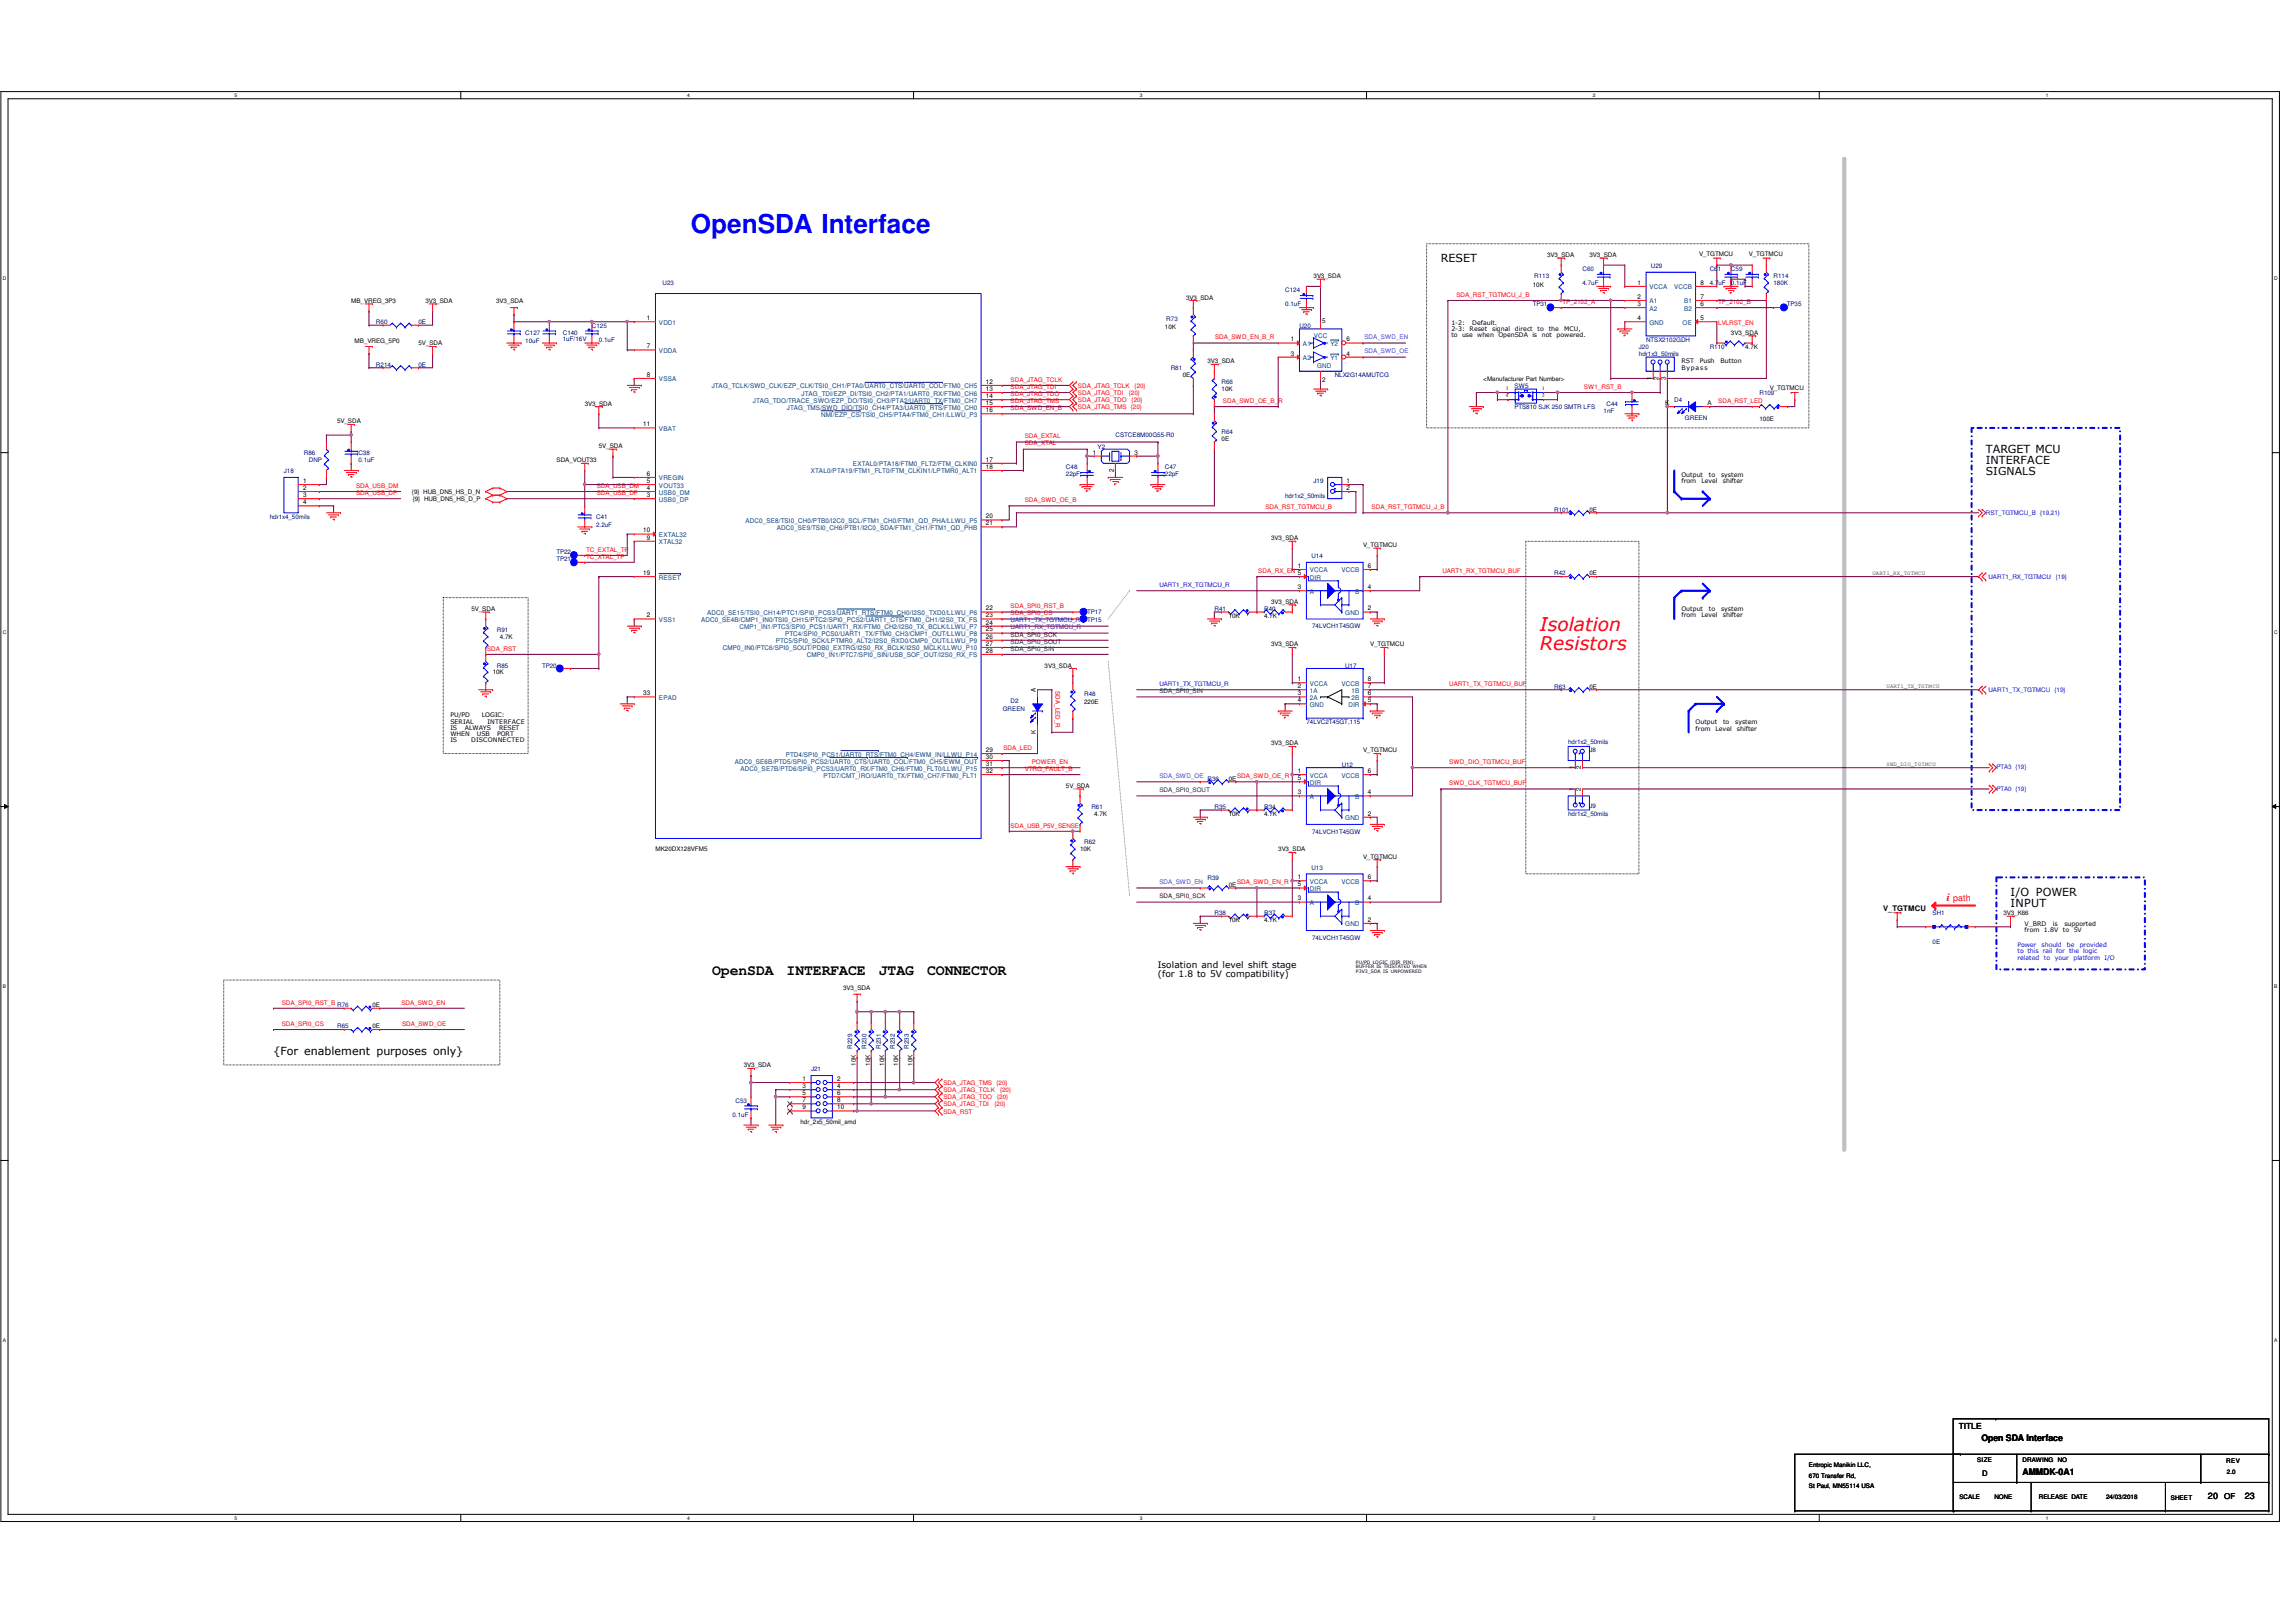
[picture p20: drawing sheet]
<svg xmlns="http://www.w3.org/2000/svg" width="420mm" height="297mm" viewBox="0 0 420 297" stroke-linecap="round" stroke-linejoin="round" font-family="sans-serif">
<defs><g id="words">
<text font-size="4.8" fill="#00f" x="126.5" y="42.6">OpenSDA Interface</text>
<g font-size="3.4" fill="#f00">
<text x="281.9" y="115.5">Isolation</text>
<text x="281.9" y="118.9">Resistors</text>
</g>
<g font-size="2.7">
<text x="130.4" y="178.4">OpenSDA</text>
<text x="144" y="178.4">INTERFACE</text>
<text x="160.9" y="178.4">JTAG</text>
<text x="169.7" y="178.4">CONNECTOR</text>
</g>
<g font-size="2">
<text x="263.8" y="48">RESET</text>
<text x="363.5" y="83">TARGET MCU</text>
<text x="363.5" y="85">INTERFACE</text>
<text x="363.5" y="87">SIGNALS</text>
<text x="368.1" y="164">I/O POWER</text>
<text x="368.1" y="166">INPUT</text>
<text x="50.1" y="193.1">{For enablement purposes only}</text>
</g>
<text font-size="2" fill="#f00" x="356.4" y="165">i</text>
<g font-size="1.7">
<text x="212" y="177.1">Isolation and level shift stage</text>
<text x="212" y="178.8">(for 1.8 to 5V compatibility)</text>
<text x="362.7" y="263.8">Open SDA Interface</text>
<text x="370.3" y="269.9">AMMDK-0A1</text>
<text x="404.2" y="274.4">20</text>
<text x="411" y="274.4">23</text>
</g>
<text font-size="1.6" fill="#f00" x="357.6" y="165">path</text>
<g font-size="1.5">
<text x="358.6" y="261.6">TITLE</text>
<text x="407.2" y="274.4">OF</text>
</g>
<g font-size="1.4">
<text x="344.8" y="166.8">V_TGTMCU</text>
<text x="362.9" y="270">D</text>
</g>
<g font-size="1.2">
<text x="299.8" y="52.1">1</text>
<text x="311.3" y="52.1">8</text>
<text x="118.4" y="58.6">1</text>
<text x="242.1" y="59.1">5</text>
<text x="299.8" y="54.7">2</text>
<text x="299.8" y="56">3</text>
<text x="299.8" y="58.6">4</text>
<text x="311.3" y="54.7">7</text>
<text x="311.3" y="56">6</text>
<text x="311.3" y="58.6">5</text>
<text x="118.4" y="63.8">7</text>
<text x="236.3" y="65.1">3</text>
<text x="236.3" y="62.5">1</text>
<text x="246.5" y="62.5">6</text>
<text x="246.5" y="65.1">4</text>
<text x="118.4" y="69">8</text>
<text x="180.5" y="70.2">12</text>
<text x="180.5" y="71.5">13</text>
<text x="242.1" y="69.9">2</text>
<text x="302.4" y="69.5" transform="rotate(-90 302.4 69.5)">1</text>
<text x="303.6" y="69.5" transform="rotate(-90 303.6 69.5)">2</text>
<text x="305" y="69.5" transform="rotate(-90 305 69.5)">3</text>
<text x="180.5" y="72.9">14</text>
<text x="180.5" y="74.1">15</text>
<text x="180.5" y="75.4">16</text>
<text x="304.8" y="74.1">K</text>
<text x="312.6" y="74.1">A</text>
<text x="117.8" y="78">11</text>
<text x="200.1" y="83.2">1</text>
<text x="207.7" y="83.2">3</text>
<text x="55.5" y="88.4">1</text>
<text x="55.5" y="89.7">2</text>
<text x="118.4" y="87.1">6</text>
<text x="118.4" y="88.4">5</text>
<text x="118.4" y="89.7">4</text>
<text x="180.5" y="84.5">17</text>
<text x="180.5" y="85.8">18</text>
<text x="203.9" y="86.3" transform="rotate(-90 203.9 86.3)">2</text>
<text x="246.5" y="88.4">1</text>
<text x="246.5" y="89.7">2</text>
<text x="55.5" y="91">3</text>
<text x="55.5" y="92.3">4</text>
<text x="118.4" y="91">3</text>
<text x="180.5" y="94.9">20</text>
<text x="117.8" y="97.5">10</text>
<text x="118.4" y="98.8">9</text>
<text x="180.5" y="96.1">21</text>
<text x="117.8" y="105.2">19</text>
<text x="237.6" y="103.9">1</text>
<text x="237.6" y="107.8">3</text>
<text x="237.6" y="105.2">5</text>
<text x="250.4" y="107.8">4</text>
<text x="250.4" y="103.9">6</text>
<text x="118.4" y="113">2</text>
<text x="180.5" y="113">23</text>
<text x="180.5" y="111.7">22</text>
<text x="250.4" y="111.7">2</text>
<text x="180.5" y="114.3">24</text>
<text x="180.5" y="115.6">25</text>
<text x="180.5" y="116.9">26</text>
<text x="180.5" y="118.2">27</text>
<text x="180.5" y="119.5">28</text>
<text x="237.6" y="125.9">2</text>
<text x="237.6" y="124.7">1</text>
<text x="250.4" y="124.7">8</text>
<text x="250.4" y="125.9">7</text>
<text x="117.8" y="127.3">33</text>
<text x="189.6" y="126.7" transform="rotate(-90 189.6 126.7)">A</text>
<text x="237.6" y="127.3">3</text>
<text x="237.6" y="128.5">4</text>
<text x="250.4" y="128.5">5</text>
<text x="250.4" y="127.3">6</text>
<text x="180.5" y="137.6">29</text>
<text x="189.6" y="134.4" transform="rotate(-90 189.6 134.4)">K</text>
<text x="180.5" y="138.9">30</text>
<text x="180.5" y="140.2">31</text>
<text x="180.5" y="141.5">32</text>
<text x="237.6" y="141.5">1</text>
<text x="237.6" y="142.8">5</text>
<text x="250.4" y="141.5">6</text>
<text x="288.1" y="140.7" transform="rotate(-90 288.1 140.7)">1</text>
<text x="289.4" y="140.7" transform="rotate(-90 289.4 140.7)">2</text>
<text x="237.6" y="145.4">3</text>
<text x="250.4" y="149.3">2</text>
<text x="250.4" y="145.4">4</text>
<text x="288.1" y="144.8" transform="rotate(-90 288.1 144.8)">1</text>
<text x="289.4" y="144.8" transform="rotate(-90 289.4 144.8)">2</text>
<text x="237.6" y="160.9">1</text>
<text x="250.4" y="160.9">6</text>
<text x="237.6" y="164.8">3</text>
<text x="237.6" y="162.2">5</text>
<text x="250.4" y="164.8">4</text>
<text x="250.4" y="168.7">2</text>
<text x="146.9" y="197.8">1</text>
<text x="153.3" y="197.8">2</text>
<text x="146.9" y="199.1">3</text>
<text x="146.9" y="200.4">5</text>
<text x="146.9" y="201.7">7</text>
<text x="146.9" y="203">9</text>
<text x="153.3" y="199.1">4</text>
<text x="153.3" y="200.4">6</text>
<text x="153.3" y="201.7">8</text>
<text x="153.3" y="203">10</text>
</g>
<g font-size="1.2" fill="#004080">
<text x="302" y="53">VCCA</text>
<text x="306.5" y="53">VCCB</text>
<text x="120.6" y="59.4">VDD1</text>
<text x="302" y="55.5">A1</text>
<text x="302" y="56.9">A2</text>
<text x="302" y="59.4">GND</text>
<text x="308" y="59.4">OE</text>
<text x="308.3" y="55.5">B1</text>
<text x="308.3" y="56.9">B2</text>
<text x="120.6" y="64.6">VDDA</text>
<text x="238.5" y="65.9">A2</text>
<text x="238.5" y="63.3">A1</text>
<text x="240.5" y="61.9">VCC</text>
<text x="243.6" y="63.3">Y2</text>
<text x="243.6" y="65.9">Y1</text>
<text x="120.6" y="69.8">VSSA</text>
<text x="130.3" y="71.1">JTAG_TCLK/SWD_CLK/EZP_CLK/TSI0_CH1/PTA0/UART0_CTS/UART0_COL/FTM0_CH5</text>
<text x="241.1" y="67.3">GND</text>
<text x="137.8" y="73.7">JTAG_TDO/TRACE_SWO/EZP_DO/TSI0_CH3/PTA2/UART0_TX/FTM0_CH7</text>
<text x="144" y="75">JTAG_TMS/SWD_DIO/TSI0_CH4/PTA3/UART0_RTS/FTM0_CH0</text>
<text x="146.8" y="72.4">JTAG_TDI/EZP_DI/TSI0_CH2/PTA1/UART0_RX/FTM0_CH6</text>
<text x="150.3" y="76.3">NMI/EZP_CS/TSI0_CH5/PTA4/FTM0_CH1/LLWU_P3</text>
<text x="120.6" y="78.9">VBAT</text>
<text x="120.6" y="87.9">VREGIN</text>
<text x="120.6" y="89.2">VOUT33</text>
<text x="148.5" y="86.7">XTAL0/PTA19/FTM1_FLT0/FTM_CLKIN1/LPTMR0_ALT1</text>
<text x="156.2" y="85.3">EXTAL0/PTA18/FTM0_FLT2/FTM_CLKIN0</text>
<text x="120.6" y="90.5">USB0_DM</text>
<text x="120.6" y="91.8">USB0_DP</text>
<text x="136.5" y="95.7">ADC0_SE8/TSI0_CH0/PTB0/I2C0_SCL/FTM1_CH0/FTM1_QD_PHA/LLWU_P5</text>
<text x="120.6" y="98.3">EXTAL32</text>
<text x="120.6" y="99.6">XTAL32</text>
<text x="142.2" y="97">ADC0_SE9/TSI0_CH6/PTB1/I2C0_SDA/FTM1_CH1/FTM1_QD_PHB</text>
<text x="120.6" y="106.1">RESET</text>
<text x="239.8" y="104.8">VCCA</text>
<text x="239.8" y="106.1">DIR</text>
<text x="245.6" y="104.8">VCCB</text>
<text x="120.6" y="113.8">VSS1</text>
<text x="128.3" y="113.8">ADC0_SE4B/CMP1_IN0/TSI0_CH15/PTC2/SPI0_PCS2/UART1_CTS/FTM0_CH1/I2S0_TX_FS</text>
<text x="129.4" y="112.6">ADC0_SE15/TSI0_CH14/PTC1/SPI0_PCS3/UART1_RTS/FTM0_CH0/I2S0_TXD0/LLWU_P6</text>
<text x="239.8" y="108.7">A</text>
<text x="246.3" y="112.6">GND</text>
<text x="248.1" y="108.7">B</text>
<text x="132.3" y="119">CMP0_IN0/PTC6/SPI0_SOUT/PDB0_EXTRG/I2S0_RX_BCLK/I2S0_MCLK/LLWU_P10</text>
<text x="135.4" y="115.1">CMP1_IN1/PTC3/SPI0_PCS1/UART1_RX/FTM0_CH2/I2S0_TX_BCLK/LLWU_P7</text>
<text x="142" y="117.7">PTC5/SPI0_SCK/LPTMR0_ALT2/I2S0_RXD0/CMP0_OUT/LLWU_P9</text>
<text x="143.8" y="116.4">PTC4/SPI0_PCS0/UART1_TX/FTM0_CH3/CMP1_OUT/LLWU_P8</text>
<text x="147.7" y="120.3">CMP0_IN1/PTC7/SPI0_SIN/USB_SOF_OUT/I2S0_RX_FS</text>
<text x="239.8" y="125.5">VCCA</text>
<text x="245.6" y="125.5">VCCB</text>
<text x="120.6" y="128.1">EPAD</text>
<text x="239.8" y="126.8">1A</text>
<text x="239.8" y="128.1">2A</text>
<text x="239.8" y="129.4">GND</text>
<text x="246.9" y="129.4">DIR</text>
<text x="247.4" y="126.8">1B</text>
<text x="247.4" y="128.1">2B</text>
<text x="134.5" y="139.7">ADC0_SE6B/PTD5/SPI0_PCS2/UART0_CTS/UART0_COL/FTM0_CH5/EWM_OUT</text>
<text x="135.6" y="141.1">ADC0_SE7B/PTD6/SPI0_PCS3/UART0_RX/FTM0_CH6/FTM0_FLT0/LLWU_P15</text>
<text x="143.8" y="138.5">PTD4/SPI0_PCS1/UART0_RTS/FTM0_CH4/EWM_IN/LLWU_P14</text>
<text x="150.7" y="142.3">PTD7/CMT_IRO/UART0_TX/FTM0_CH7/FTM0_FLT1</text>
<text x="239.8" y="142.3">VCCA</text>
<text x="239.8" y="143.6">DIR</text>
<text x="245.6" y="142.3">VCCB</text>
<text x="239.8" y="146.2">A</text>
<text x="248.1" y="146.2">B</text>
<text x="246.3" y="150.1">GND</text>
<text x="239.8" y="161.8">VCCA</text>
<text x="245.6" y="161.8">VCCB</text>
<text x="239.8" y="165.7">A</text>
<text x="239.8" y="163.1">DIR</text>
<text x="248.1" y="165.7">B</text>
<text x="246.3" y="169.5">GND</text>
</g>
<g font-size="1.1">
<text x="283.2" y="47">3V3_SDA</text>
<text x="291" y="47">3V3_SDA</text>
<text x="311.1" y="46.8">V_TGTMCU</text>
<text x="320.2" y="46.8">V_TGTMCU</text>
<text x="240.5" y="50.9">3V3_SDA</text>
<text x="280.6" y="52.5">10K</text>
<text x="64.3" y="55.5">MB_VREG_3P3</text>
<text x="77.9" y="55.5">3V3_SDA</text>
<text x="90.8" y="55.5">3V3_SDA</text>
<text x="217.2" y="54.8">3V3_SDA</text>
<text x="265.7" y="59.4">1-2:</text>
<text x="269.5" y="59.4">Default.</text>
<text x="64.9" y="62.7">MB_VREG_5P0</text>
<text x="76.6" y="63.2">5V_SDA</text>
<text x="213.3" y="60.2">10K</text>
<text x="265.7" y="60.5">2-3:</text>
<text x="265.7" y="61.7">to use</text>
<text x="269.1" y="60.5">Reset</text>
<text x="270.5" y="61.7">when</text>
<text x="273.2" y="60.5">signal</text>
<text x="274.3" y="61.7">OpenSDA is</text>
<text x="277.4" y="60.5">direct</text>
<text x="281.5" y="60.5">to</text>
<text x="282.3" y="61.7">not</text>
<text x="283.5" y="60.5">the</text>
<text x="285" y="61.7">powered.</text>
<text x="286.3" y="60.5">MCU,</text>
<text x="316.9" y="61.3">3V3_SDA</text>
<text x="319.5" y="63.9">4.7K</text>
<text x="216.5" y="69">0E</text>
<text x="221.1" y="66.5">3V3_SDA</text>
<text x="223.6" y="71.6">10K</text>
<text x="271.6" y="69.7">&lt;Manufacturer Part Number&gt;</text>
<text x="307.8" y="66.5">RST</text>
<text x="307.8" y="67.6">Bypass</text>
<text x="311.2" y="66.5">Push</text>
<text x="315" y="66.5">Button</text>
<text x="324" y="71.4">V_TGTMCU</text>
<text x="61.7" y="77.5">5V_SDA</text>
<text x="107" y="74.3">3V3_SDA</text>
<text x="322.1" y="77">100E</text>
<text x="109.6" y="82">5V_SDA</text>
<text x="223.6" y="80.7">0E</text>
<text x="101.9" y="84.6">SDA_VOUT33</text>
<text x="307.8" y="87.2">Output</text>
<text x="307.8" y="88.4">from</text>
<text x="311.5" y="88.4">Level</text>
<text x="312.9" y="87.2">to</text>
<text x="315.1" y="87.2">system</text>
<text x="315.4" y="88.4">shifter</text>
<text x="75.4" y="90.4">{9} HUB_DN5_HS_D_N</text>
<text x="75.6" y="91.7">{9} HUB_DN5_HS_D_P</text>
<text x="291" y="93.7">0E</text>
<text x="232.7" y="98.8">3V3_SDA</text>
<text x="249.5" y="100.2">V_TGTMCU</text>
<text x="291" y="105.3">0E</text>
<text x="342.8" y="105.2">UART1_RX_TGTMCU</text>
<text x="86.3" y="111.8">5V_SDA</text>
<text x="224.9" y="113.1">10K</text>
<text x="231.4" y="113.1">4.7K</text>
<text x="232.7" y="110.5">3V3_SDA</text>
<text x="307.8" y="111.8">Output</text>
<text x="307.8" y="113">from</text>
<text x="311.5" y="113">Level</text>
<text x="312.9" y="111.8">to</text>
<text x="315.1" y="111.8">system</text>
<text x="315.4" y="113">shifter</text>
<text x="91.5" y="117">4.7K</text>
<text x="232.7" y="118.3">3V3_SDA</text>
<text x="250.9" y="118.3">V_TGTMCU</text>
<text x="90.2" y="123.4">10K</text>
<text x="191.3" y="122.2">3V3_SDA</text>
<text x="345.4" y="125.9">UART1_TX_TGTMCU</text>
<text x="82.5" y="131.3">PU/PD</text>
<text x="88.2" y="131.3">LOGIC:</text>
<text x="198.5" y="128.9">220E</text>
<text x="291" y="126.1">0E</text>
<text x="82.5" y="132.4">SERIAL</text>
<text x="82.5" y="133.6">IS</text>
<text x="82.5" y="134.7">WHEN</text>
<text x="82.5" y="135.8">IS</text>
<text x="85.1" y="133.6">ALWAYS</text>
<text x="86.3" y="135.8">DISCONNECTED</text>
<text x="87.3" y="134.7">USB</text>
<text x="89.2" y="132.4">INTERFACE</text>
<text x="91" y="134.7">PORT</text>
<text x="91.4" y="133.6">RESET</text>
<text x="232.7" y="136.4">3V3_SDA</text>
<text x="249.5" y="137.7">V_TGTMCU</text>
<text x="310.4" y="132.6">Output</text>
<text x="310.4" y="133.7">from</text>
<text x="314.1" y="133.7">Level</text>
<text x="315.5" y="132.6">to</text>
<text x="317.7" y="132.6">system</text>
<text x="318" y="133.7">shifter</text>
<text x="224.9" y="142.9">0E</text>
<text x="345.4" y="140.1">SWD_DIO_TGTMCU</text>
<text x="195.1" y="144.2">5V_SDA</text>
<text x="200.3" y="149.4">4.7K</text>
<text x="224.9" y="149.4">10K</text>
<text x="231.4" y="149.4">4.7K</text>
<text x="120" y="155.8">MK20DX128VFM5</text>
<text x="197.7" y="155.8">10K</text>
<text x="234" y="155.8">3V3_SDA</text>
<text x="249.5" y="157.1">V_TGTMCU</text>
<text x="224.9" y="162.3">0E</text>
<text x="366.8" y="167.5">3V3_K66</text>
<text x="224.9" y="168.8">10K</text>
<text x="231.4" y="168.8">4.7K</text>
<text x="370.7" y="169.5">V_BRD</text>
<text x="370.7" y="170.6">from 1.8V</text>
<text x="375.8" y="169.5">is</text>
<text x="377.6" y="170.6">to</text>
<text x="377.9" y="169.5">supported</text>
<text x="379.6" y="170.6">5V</text>
<text x="68.2" y="184.4">0E</text>
<text x="154.3" y="181.1">3V3_SDA</text>
<text x="68.2" y="188.2">0E</text>
<text x="136.2" y="195.4">3V3_SDA</text>
<text x="156.7" y="195" transform="rotate(-90 156.7 195)">10K</text>
<text x="159.3" y="195" transform="rotate(-90 159.3 195)">10K</text>
<text x="161.9" y="195" transform="rotate(-90 161.9 195)">10K</text>
<text x="164.5" y="195" transform="rotate(-90 164.5 195)">10K</text>
<text x="167" y="195" transform="rotate(-90 167 195)">10K</text>
<text x="146.5" y="205.7">hdr_2x5_50mil_smd</text>
<text x="331.2" y="268.6">Entropic Manikin LLC,</text>
<text x="362" y="267.6">SIZE</text>
<text x="370.3" y="267.6">DRAWING</text>
<text x="376.7" y="267.6">NO</text>
<text x="407.6" y="267.8">REV</text>
<text x="407.7" y="269.7">2.0</text>
<text x="331.2" y="270.5">670 Transfer Rd,</text>
<text x="331.2" y="272.4">St Paul, MN55114 USA</text>
<text x="358.7" y="274.4">SCALE</text>
<text x="365.2" y="274.4">NONE</text>
<text x="373.2" y="274.4">RELEASE DATE</text>
<text x="385.6" y="274.4">24/03/2018</text>
<text x="397.5" y="274.5">SHEET</text>
</g>
<g font-size="1.1" fill="#000080">
<text x="121.3" y="52.2">U23</text>
<text x="235.3" y="53.5">C124</text>
<text x="280.9" y="50.9">R113</text>
<text x="289.7" y="49.6">C60</text>
<text x="289.7" y="52.2">4.7uF</text>
<text x="302.2" y="49.1">U29</text>
<text x="313" y="49.6">C61</text>
<text x="313" y="52.2">4.7uF</text>
<text x="316.9" y="49.6">C59</text>
<text x="316.9" y="52.2">0.1uF</text>
<text x="324.7" y="50.9">R114</text>
<text x="324.7" y="52.2">180K</text>
<text x="68.8" y="59.4">R60</text>
<text x="76.6" y="59.4">0E</text>
<text x="108.4" y="60">C125</text>
<text x="213.5" y="58.7">R73</text>
<text x="235.3" y="56.1">0.1uF</text>
<text x="237.9" y="60">U20</text>
<text x="280.6" y="56.1">TP31</text>
<text x="327.1" y="56.1">TP35</text>
<text x="96.2" y="61.3">C127</text>
<text x="96.2" y="62.8">10uF</text>
<text x="103" y="61.3">C140</text>
<text x="103" y="62.4">1uF/16V</text>
<text x="109.6" y="62.6">0.1uF</text>
<text x="300" y="63.9">J20</text>
<text x="300" y="65.2">hdr1x3_50mils</text>
<text x="301.4" y="62.6">NTSX2102GDH</text>
<text x="313" y="63.9">R110</text>
<text x="68.8" y="67.1">R214</text>
<text x="76.6" y="67.1">0E</text>
<text x="214.3" y="67.8">R81</text>
<text x="223.6" y="70.4">R66</text>
<text x="244.4" y="69">NLX2G14AMUTCG</text>
<text x="277.3" y="71">SW5</text>
<text x="277.3" y="74.9">PTS810 SJK 250 SMTR LFS</text>
<text x="293.6" y="75.5">1nF</text>
<text x="294.1" y="74.3">C44</text>
<text x="306.5" y="73.6">D4</text>
<text x="308.5" y="76.8">GREEN</text>
<text x="322.1" y="72.3">R109</text>
<text x="55.6" y="83.3">R86</text>
<text x="65.6" y="83.3">C38</text>
<text x="200.9" y="82.1">Y2</text>
<text x="204.2" y="80.1">CSTCE8M00G55-R0</text>
<text x="223.6" y="79.4">R64</text>
<text x="52" y="86.5">J18</text>
<text x="56.5" y="84.6">DNP</text>
<text x="65.6" y="84.6">0.1uF</text>
<text x="195.1" y="85.9">C48</text>
<text x="195.1" y="87.2">22pF</text>
<text x="213.3" y="85.9">C47</text>
<text x="213.3" y="87.2">22pF</text>
<text x="240.5" y="88.5">J19</text>
<text x="49.4" y="95">hdr1x4_50mils</text>
<text x="109.1" y="95">C41</text>
<text x="235.3" y="91.1">hdr1x2_50mils</text>
<text x="284.5" y="93.7">R101</text>
<text x="101.9" y="101.4">TP22</text>
<text x="109.1" y="96.5">2.2uF</text>
<text x="101.9" y="102.7">TP21</text>
<text x="240.1" y="102.2">U14</text>
<text x="284.5" y="105.3">R42</text>
<text x="199" y="112.4">TP17</text>
<text x="199" y="113.7">TP15</text>
<text x="222.3" y="111.8">R41</text>
<text x="231.4" y="111.8">R40</text>
<text x="91" y="115.7">R91</text>
<text x="240.2" y="115">74LVCH1T45GW</text>
<text x="91" y="122.2">R85</text>
<text x="99.3" y="122.2">TP20</text>
<text x="246.3" y="122.2">U17</text>
<text x="183.6" y="130.2">GREEN</text>
<text x="185" y="128.7">D2</text>
<text x="198.5" y="127.3">R48</text>
<text x="284.5" y="126.1">R63</text>
<text x="239.2" y="132.5">74LVC2T45GT,115</text>
<text x="287.1" y="136.1">hdr1x2_50mils</text>
<text x="291" y="137.7">J8</text>
<text x="221.1" y="142.9">R36</text>
<text x="245.6" y="140.3">U12</text>
<text x="199.8" y="148.1">R61</text>
<text x="222.3" y="148.1">R35</text>
<text x="231.4" y="148.1">R34</text>
<text x="287.1" y="149.4">hdr1x2_50mils</text>
<text x="291" y="147.8">J9</text>
<text x="198.5" y="154.6">R62</text>
<text x="240.2" y="152.6">74LVCH1T45GW</text>
<text x="221.1" y="161">R39</text>
<text x="240.1" y="159.2">U13</text>
<text x="222.3" y="167.5">R38</text>
<text x="231.4" y="167.5">R37</text>
<text x="353.8" y="167.5">SH1</text>
<text x="240.2" y="172">74LVCH1T45GW</text>
<text x="353.8" y="172.8">0E</text>
<text x="61.7" y="184.4">R76</text>
<text x="61.7" y="188.2">R65</text>
<text x="156" y="191.9" transform="rotate(-90 156 191.9)">R229</text>
<text x="158.6" y="191.9" transform="rotate(-90 158.6 191.9)">R230</text>
<text x="161.2" y="191.9" transform="rotate(-90 161.2 191.9)">R231</text>
<text x="163.8" y="191.9" transform="rotate(-90 163.8 191.9)">R232</text>
<text x="166.4" y="191.9" transform="rotate(-90 166.4 191.9)">R233</text>
<text x="148.5" y="196">J21</text>
<text x="134.7" y="201.8">C53</text>
<text x="134.1" y="204.4">0.1uF</text>
</g>
<g font-size="1.1" fill="#f00">
<text x="266.6" y="54.3">SDA_RST_TGTMCU_J_B</text>
<text x="286.1" y="55.6">TP_2102_A</text>
<text x="314.6" y="55.6">TP_2102_B</text>
<text x="314.6" y="59.5">LVLRST_EN</text>
<text x="222.4" y="62.1">SDA_SWD_EN_B_R</text>
<text x="185" y="69.8">SDA_JTAG_TCLK</text>
<text x="185" y="71.2">SDA_JTAG_TDI</text>
<text x="197.3" y="71">SDA_JTAG_TCLK</text>
<text x="207.7" y="71">{20}</text>
<text x="290" y="71.2">SW1_RST_B</text>
<text x="185" y="75.1">SDA_SWD_EN_B</text>
<text x="185" y="72.5">SDA_JTAG_TDO</text>
<text x="185" y="73.7">SDA_JTAG_TMS</text>
<text x="197.3" y="74.9">SDA_JTAG_TMS {20}</text>
<text x="197.3" y="73.6">SDA_JTAG_TDO</text>
<text x="197.3" y="72.3">SDA_JTAG_TDI</text>
<text x="206.7" y="72.3">{20}</text>
<text x="207.2" y="73.6">{20}</text>
<text x="223.9" y="73.7">SDA_SWD_OE_B_R</text>
<text x="314.6" y="73.7">SDA_RST_LED</text>
<text x="187.6" y="81.5">SDA_XTAL</text>
<text x="187.6" y="80.2">SDA_EXTAL</text>
<text x="65.2" y="89.3">SDA_USB_DM</text>
<text x="109.3" y="89.3">SDA_USB_DM</text>
<text x="65.2" y="90.6">SDA_USB_DP</text>
<text x="109.3" y="90.6">SDA_USB_DP</text>
<text x="187.6" y="91.9">SDA_SWD_OE_B</text>
<text x="231.7" y="93.2">SDA_RST_TGTMCU_B</text>
<text x="251.1" y="93.2">SDA_RST_TGTMCU_J_B</text>
<text x="107.3" y="101">TC_EXTAL_TP</text>
<text x="107.3" y="102.2">TC_XTAL_TP</text>
<text x="230.4" y="104.9">SDA_RX_EN</text>
<text x="264.1" y="104.9">UART1_RX_TGTMCU_BUF</text>
<text x="185" y="112.6">SDA_SPI0_CS</text>
<text x="185" y="111.3">SDA_SPI0_RST_B</text>
<text x="89.2" y="119.1">SDA_RST</text>
<text x="265.3" y="125.6">UART1_TX_TGTMCU_BUF</text>
<text x="193.2" y="126.5" transform="rotate(90 193.2 126.5)">SDA_LED_R</text>
<text x="183.7" y="137.2">SDA_LED</text>
<text x="187.6" y="141.1">VTRG_FAULT_B</text>
<text x="188.9" y="139.8">POWER_EN</text>
<text x="226.5" y="142.4">SDA_SWD_OE_R</text>
<text x="265.3" y="139.8">SWD_DIO_TGTMCU_BUF</text>
<text x="265.3" y="143.7">SWD_CLK_TGTMCU_BUF</text>
<text x="185" y="151.5">SDA_USB_P5V_SENSE</text>
<text x="226.5" y="161.8">SDA_SWD_EN_R</text>
<text x="51.6" y="183.9">SDA_SPI0_RST_B</text>
<text x="73.5" y="183.9">SDA_SWD_EN</text>
<text x="51.6" y="187.7">SDA_SPI0_CS</text>
<text x="73.6" y="187.7">SDA_SWD_OE</text>
<text x="172.7" y="198.6">SDA_JTAG_TMS {20}</text>
<text x="172.7" y="199.9">SDA_JTAG_TCLK</text>
<text x="172.7" y="201.2">SDA_JTAG_TDO</text>
<text x="172.7" y="202.5">SDA_JTAG_TDI</text>
<text x="172.7" y="203.8">SDA_RST</text>
<text x="182.1" y="202.5">{20}</text>
<text x="182.6" y="201.2">{20}</text>
<text x="183.1" y="199.9">{20}</text>
</g>
<g font-size="1.1" fill="#8000ff">
<text x="249.8" y="62.1">SDA_SWD_EN</text>
<text x="249.8" y="64.7">SDA_SWD_OE</text>
<text x="212.2" y="142.4">SDA_SWD_OE</text>
<text x="212.2" y="161.8">SDA_SWD_EN</text>
</g>
<g font-size="1.1" fill="#00f">
<text x="363.5" y="94.2">RST_TGTMCU_B {19,21}</text>
<text x="212.2" y="107.4">UART1_RX_TGTMCU_R</text>
<text x="364.1" y="106">UART1_RX_TGTMCU</text>
<text x="376.4" y="106">{19}</text>
<text x="185" y="113.9">UART1_TX_TGTMCU_R</text>
<text x="185" y="115.2">UART1_RX_TGTMCU_R</text>
<text x="212.2" y="125.6">UART1_TX_TGTMCU_R</text>
<text x="364.1" y="126.7">UART1_TX_TGTMCU {19}</text>
<text x="365.5" y="140.8">PTA3 {19}</text>
<text x="365.5" y="144.7">PTA0 {19}</text>
<text x="369.3" y="173.4">Power</text>
<text x="373.8" y="173.4">should</text>
<text x="378.4" y="173.4">be</text>
<text x="380.7" y="173.4">provided</text>
<text x="369.3" y="174.5">to this rail for the logic</text>
<text x="369.3" y="175.6">related</text>
<text x="374.2" y="175.6">to</text>
<text x="376.2" y="175.6">your</text>
<text x="379.6" y="175.6">platform</text>
<text x="385.3" y="175.6">I/O</text>
</g>
<g font-size="1.1" fill="#004040">
<text x="185" y="117.8">SDA_SPI0_SOUT</text>
<text x="185" y="119.1">SDA_SPI0_SIN</text>
<text x="212.2" y="126.9">SDA_SPI0_SIN</text>
<text x="212.2" y="145">SDA_SPI0_SOUT</text>
</g>
<g font-size="1.1" fill="#400000">
<text x="185" y="116.5">SDA_SPI0_SCK</text>
<text x="212.2" y="164.4">SDA_SPI0_SCK</text>
</g>
<g font-size=".9">
<text x="42.9" y="17.7">5</text>
<text x="125.8" y="17.7">4</text>
<text x="208.7" y="17.7">3</text>
<text x="291.6" y="17.7">2</text>
<text x="374.5" y="17.7">1</text>
<text x=".5" y="51.3">D</text>
<text x="416.3" y="51.3">D</text>
<text x="275.7" y="71.3">3</text>
<text x="282.3" y="71.3">1</text>
<text x="275.7" y="72.6">4</text>
<text x="282.3" y="72.6">2</text>
<text x=".5" y="116">C</text>
<text x="416.3" y="116">C</text>
<text x=".5" y="180.8">B</text>
<text x="416.3" y="180.8">B</text>
<text x=".5" y="245.6">A</text>
<text x="416.3" y="245.6">A</text>
<text x="42.9" y="278.1">5</text>
<text x="125.8" y="278.1">4</text>
<text x="208.7" y="278.1">3</text>
<text x="291.6" y="278.1">2</text>
<text x="374.5" y="278.1">1</text>
</g>
<g font-size=".8">
<text x="248.2" y="176.4">PU/PD LOGIC (DIR PIN):</text>
<text x="248.2" y="177.2">BUFFER IS TRISTATED WHEN</text>
<text x="248.2" y="178.1">P3V3_SDA IS UNPOWERED</text>
</g>
</g></defs>
<path d="M.2 16.8h417.1v261.7h-417.1zM1.5 18.1h414.5v259.1h-414.5z" fill="none" stroke="#000" stroke-width=".18"/>
<g fill="#fff">
<path d="M42.9 16.9h.5v1h-.5z"/>
<path d="M42.9 277.3h.5v1h-.5z"/>
</g>
<path d="M84.4 16.8v1.3M84.4 277.2v1.3" fill="none" stroke="#000" stroke-width=".18"/>
<g fill="#fff">
<path d="M125.8 16.9h.5v1h-.5z"/>
<path d="M125.8 277.3h.5v1h-.5z"/>
</g>
<path d="M167.2 16.8v1.3M167.2 277.2v1.3" fill="none" stroke="#000" stroke-width=".18"/>
<g fill="#fff">
<path d="M208.7 16.9h.5v1h-.5z"/>
<path d="M208.7 277.3h.5v1h-.5z"/>
</g>
<path d="M250.2 16.8v1.3M250.2 277.2v1.3" fill="none" stroke="#000" stroke-width=".18"/>
<g fill="#fff">
<path d="M291.6 16.9h.5v1h-.5z"/>
<path d="M291.6 277.3h.5v1h-.5z"/>
</g>
<path d="M333.1 16.8v1.3M333.1 277.2v1.3" fill="none" stroke="#000" stroke-width=".18"/>
<g fill="#fff">
<path d="M374.5 16.9h.5v1h-.5z"/>
<path d="M374.5 277.3h.5v1h-.5z"/>
<path d="M.5 50.5h.6v1h-.6z"/>
<path d="M416.3 50.5h.7v1h-.7z"/>
<path d="M.5 115.2h.6v1h-.6z"/>
<path d="M416.3 115.2h.7v1h-.7z"/>
</g>
<path d="M.2 82.8h1.3M416 82.8h1.3" fill="none" stroke="#000" stroke-width=".18"/>
<g fill="#fff">
<path d="M.5 180h.6v1h-.6z"/>
<path d="M416.3 180h.6v1h-.6z"/>
</g>
<path d="M.2 147.6h1.3M.8 147.2l.7 .4-.7 .4zM416 147.6l.6-.4v.8zM416 147.6h1.3" fill="none" stroke="#000" stroke-width=".18"/>
<path d="M.8 147.2l.7 .4-.7 .4zM416 147.6l.6-.4v.8z" fill="#000"/>
<g fill="#fff">
<path d="M.5 244.8h.5v1h-.5z"/>
<path d="M416.3 244.8h.6v1h-.6z"/>
</g>
<path d="M.2 212.4h1.3M416 212.4h1.3" fill="none" stroke="#000" stroke-width=".18"/>
<path d="M353.8 165.7l.5 .6" fill="none" stroke="#f00" stroke-width=".38"/>
<circle cx="354.3" cy="166.3" r=".19" fill="#f00"/>
<path d="M354.3 165.2l-.5 .5" fill="none" stroke="#f00" stroke-width=".38"/>
<circle cx="354.3" cy="165.2" r=".19" fill="#f00"/>
<path d="M353.8 165.7h7.8" fill="none" stroke="#f00" stroke-width=".38"/>
<circle cx="353.8" cy="165.7" r=".19" fill="#f00"/>
<path d="M365.5 160.6h27.2v16.8h-27.2z" fill="none" stroke="#00f" stroke-width=".38" stroke-dasharray=".8 .8 0 .8"/>
<path d="M244.4 88.7v1.3" fill="none" stroke="#00f" stroke-width=".38" stroke-dasharray="0 .8"/>
<circle cx="244.4" cy="90" r=".19" fill="#00f" stroke-dasharray="0 .8"/>
<path d="M81.1 109.4h15.6v28.5h-15.6zM41 179.4h50.5v15.5h-50.5z" fill="none" stroke="#000" stroke-width=".18" stroke-dasharray="0 .3"/>
<path d="M361 78.3h27.1v70h-27.1z" fill="none" stroke="#00f" stroke-width=".38" stroke-dasharray=".8 .8 0 .8"/>
<path d="M241.8 127.6h.1M241.8 127.6h1.3M243.1 127.6h.1M243.1 127.6l2.5-1.4v2.6M243.1 127.6l2.5 1.2M245.6 128.8h.1M245.6 127.6h1.4M247 127.6h.1" fill="none" stroke="#000" stroke-width=".18"/>
<path d="M202.9 113.3l3.9-5.2M206.8 108.1h.1M202.9 121.1l3.9 42.7M206.8 163.8h.1" fill="none" stroke="#808080" stroke-width=".18" stroke-dasharray="0 .3"/>
<path d="M243.1 163.8l1.3 1.3-1.3 1.3z" fill-rule="evenodd" fill="#00f"/>
<path d="M243.1 163.8l1.3 1.3-1.3 1.3z" fill="none" stroke="#00f" stroke-width=".18"/>
<path d="M279.3 99.1h20.7v60.8h-20.7z" fill="none" stroke="#000" stroke-width=".18" stroke-dasharray="0 .3"/>
<path d="M306.5 109.4v3.9" fill="none" stroke="#00f" stroke-width=".38"/>
<circle cx="306.5" cy="109.4" r=".19" fill="#00f"/>
<path d="M307.8 108.1l-1.3 1.3" fill="none" stroke="#00f" stroke-width=".38"/>
<circle cx="307.8" cy="108.1" r=".19" fill="#00f"/>
<path d="M307.8 108.1h5.2" fill="none" stroke="#00f" stroke-width=".38"/>
<circle cx="313" cy="108.1" r=".19" fill="#00f"/>
<path d="M311.7 106.8l1.3 1.3" fill="none" stroke="#00f" stroke-width=".38"/>
<circle cx="313" cy="108.1" r=".19" fill="#00f"/>
<path d="M313 108.1l-1.3 1.3" fill="none" stroke="#00f" stroke-width=".38"/>
<circle cx="311.7" cy="109.4" r=".19" fill="#00f"/>
<path d="M309.1 130.1v3.9" fill="none" stroke="#00f" stroke-width=".38"/>
<circle cx="309.1" cy="130.1" r=".19" fill="#00f"/>
<path d="M310.4 128.8l-1.3 1.3" fill="none" stroke="#00f" stroke-width=".38"/>
<circle cx="310.4" cy="128.8" r=".19" fill="#00f"/>
<path d="M310.4 128.8h5.2" fill="none" stroke="#00f" stroke-width=".38"/>
<circle cx="315.6" cy="128.8" r=".19" fill="#00f"/>
<path d="M314.3 127.6l1.3 1.2" fill="none" stroke="#00f" stroke-width=".38"/>
<circle cx="315.6" cy="128.8" r=".19" fill="#00f"/>
<path d="M315.6 128.8l-1.3 1.3" fill="none" stroke="#00f" stroke-width=".38"/>
<circle cx="314.3" cy="130.1" r=".19" fill="#00f"/>
<path d="M306.5 86.1v3.9" fill="none" stroke="#00f" stroke-width=".38"/>
<circle cx="306.5" cy="90" r=".19" fill="#00f"/>
<path d="M306.5 90l1.3 1.3" fill="none" stroke="#00f" stroke-width=".38"/>
<circle cx="307.8" cy="91.3" r=".19" fill="#00f"/>
<path d="M307.8 91.3h5.2" fill="none" stroke="#00f" stroke-width=".38"/>
<circle cx="313" cy="91.3" r=".19" fill="#00f"/>
<path d="M313 91.3l-1.3 1.3" fill="none" stroke="#00f" stroke-width=".38"/>
<circle cx="313" cy="91.3" r=".19" fill="#00f"/>
<path d="M311.7 90l1.3 1.3" fill="none" stroke="#00f" stroke-width=".38"/>
<circle cx="311.7" cy="90" r=".19" fill="#00f"/>
<path d="M337.6 29.1v181.3" fill="none" stroke="#c0c0c0" stroke-width=".76"/>
<circle cx="337.6" cy="29.1" r=".38" fill="#c0c0c0"/>
<path d="M261.2 44.6h70v33.7h-70z" fill="none" stroke="#000" stroke-width=".18" stroke-dasharray="0 .3"/>
<path d="M243.1 144.4l1.3 1.3-1.3 1.3z" fill-rule="evenodd" fill="#00f"/>
<path d="M243.1 144.4l1.3 1.3-1.3 1.3z" fill="none" stroke="#00f" stroke-width=".18"/>
<path d="M243.1 106.8l1.3 1.3-1.3 1.3z" fill-rule="evenodd" fill="#00f"/>
<path d="M243.1 106.8l1.3 1.3-1.3 1.3z" fill="none" stroke="#00f" stroke-width=".18"/>
<path d="M288.4 137.9h1.3" fill="none" stroke="#00f" stroke-width=".38" stroke-dasharray="0 .8"/>
<circle cx="289.7" cy="137.9" r=".19" fill="#00f" stroke-dasharray="0 .8"/>
<path d="M288.4 147h1.3" fill="none" stroke="#00f" stroke-width=".38" stroke-dasharray="0 .8"/>
<circle cx="289.7" cy="147" r=".19" fill="#00f" stroke-dasharray="0 .8"/>
<g fill="none" stroke="#800040" stroke-width=".18">
<path d="M285.8 56.3h.1M285.8 56.3h11.7M297.5 52.4h.1M297.5 48.5v3.9M314.3 56.3h.1M314.3 56.3h10.4M114.8 97.7h.1M114.8 97.7v3.9h-7.8M114.8 97.7h1.3M116.1 99.1h.1M116.1 99.1v3.8h-9.1M88.9 119.8h.1"/>
<path d="M88.9 119.8h20.7v2.5M107 101.6h.1M107 102.9h.1M208.1 108.1h29.8M237.9 108.1h.1M109.6 122.3h.1M208.1 126.2h29.8M237.9 126.2h.1M258.6 127.6h.1M258.6 127.6v12.9M347.3 169.6h.1M347.3 168.4h.1"/>
<path d="M347.3 169.6h5.2M347.3 168.4v1.2M361.6 169.6h6.5M368.1 169.6h.1"/>
</g>
<path d="M109.4 119.6h.4v.3h-.4z" fill-rule="evenodd" fill="#f0f"/>
<path d="M109.4 119.6h.4v.3h-.4z" fill="none" stroke="#f0f" stroke-width=".18"/>
<path d="M183.5 75.7h35M218.5 75.7h.1M196.4 152.1h.1M196.4 152.1h1.3" fill="none" stroke="#800040" stroke-width=".18"/>
<path d="M196.2 152h.3v.3h-.3z" fill-rule="evenodd" fill="#f0f"/>
<path d="M196.2 152h.3v.3h-.3z" fill="none" stroke="#f0f" stroke-width=".18"/>
<g fill="none" stroke="#800040" stroke-width=".18">
<path d="M314.3 58.9v3.9M314.3 62.8h.1M112.2 83.5h.1M112.2 87.4h.1M112.2 83.5v3.9M112.2 87.4h3.9M184.8 92.6h.1M184.8 92.6h37.5M186.1 93.9h.1M186.1 93.9v2.5M199 82.2h.1M199 82.2v1.3"/>
<path d="M212 80.9h.1M212 80.9v2.6M247 88.7h.1M247 88.7h2.5M248.2 90h.1M248.2 90v3.9M249.5 88.7h.1M249.5 93.9h.1M249.5 88.7v5.2M249.5 93.9h15.6M183.5 113.3h.1M183.5 112h.1"/>
<path d="M183.5 113.3h12.9M183.5 112h12.9M104.5 122.3h.1M104.5 122.3h5.1M230.1 143.1h.1M230.1 143.1v5.2"/>
</g>
<circle cx="199" cy="83.4" r=".25" fill="#f0f"/>
<circle cx="199" cy="83.4" r=".25" fill="none" stroke="#f0f" stroke-width=".18"/>
<g fill="none" stroke="#800040" stroke-width=".18">
<path d="M94.1 57.6h.1M94.1 57.6v1.3M100.6 58.9h.1M100.6 58.9h7.8M116.1 69.3h.1M116.1 69.3v1.2M92.8 90h23.3M92.8 91.3h23.3M116.1 90h.1M116.1 91.3h.1M186.1 80.9h25.9M187.4 82.2h.1"/>
<path d="M187.4 82.2h11.6M212 80.9h.1M109.6 105.5h.1M109.6 105.5v14.3M183.5 118.5h.1M183.5 118.5h19.4M292.3 105.5h69.9M362.2 105.5h.1M114.8 127.6h.1M114.8 127.6h1.3M114.8 127.6v1.2M208.1 127.6h29.8"/>
<path d="M237.9 127.6h.1M292.3 126.2h69.9M362.2 126.2h.1M208.1 165.1h29.8M237.9 165.1h.1"/>
</g>
<circle cx="108.3" cy="58.9" r=".25" fill="#f0f"/>
<circle cx="108.3" cy="58.9" r=".25" fill="none" stroke="#f0f" stroke-width=".18"/>
<path d="M100.4 58.7h.3v.3h-.3z" fill-rule="evenodd" fill="#f0f"/>
<path d="M100.4 58.7h.3v.3h-.3z" fill="none" stroke="#f0f" stroke-width=".18"/>
<g fill="none" stroke="#800040" stroke-width=".18">
<path d="M114.8 58.9h.1M114.8 58.9v5.2M114.8 58.9h1.3M114.8 64.1h.1M114.8 64.1h1.3M107 88.7h.1M107 88.7v3.9M109.6 105.5h.1M109.6 105.5h6.5M116.1 113.3h.1M116.1 113.3v1.3M252.1 104.2h.1"/>
<path d="M252.1 101.6v2.6"/>
</g>
<path d="M106.9 88.5h.3v.3h-.3z" fill-rule="evenodd" fill="#f0f"/>
<path d="M106.9 88.5h.3v.3h-.3z" fill="none" stroke="#f0f" stroke-width=".18"/>
<g fill="none" stroke="#800040" stroke-width=".18">
<path d="M108.4 58.9h.1M108.4 58.9h6.4M183.5 70.5h.1M183.5 71.8h.1M183.5 73.2h.1M183.5 74.4h.1M183.5 70.5h12.3M183.5 71.8h12.3M183.5 73.2h12.3M183.5 74.4h12.3M107 88.7h.1M107 86.1h.1"/>
<path d="M107 88.7h9.1M107 86.1v2.6M247 90h.1M247 90h1.2M183.5 115.9h.1M183.5 117.2h.1M183.5 119.8h.1M183.5 114.6h.1M183.5 115.9h19.4M183.5 117.2h19.4M183.5 119.8h19.4M183.5 114.6h19.4"/>
<path d="M183.5 137.9h.1M183.5 137.9h6.4M192.6 134h.1M192.6 134h3.8M252.1 139.2v2.6M219.7 149.6h.1M219.7 148.3h.1M219.7 148.3v1.3M219.7 148.3h3.9M250.9 141.8h.1M250.9 141.8h1.2M252.1 141.8h.1"/>
<path d="M252.1 158.6v2.6M250.9 161.2h.1M250.9 161.2h1.2M252.1 161.2h.1"/>
</g>
<circle cx="114.8" cy="58.9" r=".25" fill="#f0f"/>
<circle cx="114.8" cy="58.9" r=".25" fill="none" stroke="#f0f" stroke-width=".18"/>
<path d="M94.1 58.9h.1M94.1 58.9h6.5M109.6 75.7h.1M109.6 78.3h.1M109.6 75.7v2.6M109.6 78.3h6.5M236.6 119.8v5.2M236.6 125h.1M236.6 137.9v10.4M236.6 141.8h.1M236.6 141.8h1.3" fill="none" stroke="#800040" stroke-width=".18"/>
<path d="M236.4 141.6h.3v.3h-.3z" fill-rule="evenodd" fill="#f0f"/>
<path d="M236.4 141.6h.3v.3h-.3z" fill="none" stroke="#f0f" stroke-width=".18"/>
<g fill="none" stroke="#800040" stroke-width=".18">
<path d="M314.3 48.5h2.6M316.9 48.5h.1M183.5 96.4h.1M183.5 95.2h.1M183.5 96.4h2.6M184.8 92.6h.1M184.8 92.6v2.6h-1.3M186.1 93.9h.1M186.1 93.9h62.1M253.4 119.8v5.2M236.6 125h.1M236.6 125h1.3"/>
<path d="M250.9 128.8h.1M250.9 125h.1M250.9 128.8h1.2M250.9 125h2.5M252.1 128.8h.1M252.1 128.8v1.3M253.4 125h.1M236.6 157.4v10.3M219.7 167.7h.1M219.7 167.7v1.3M219.7 167.7h3.9M230.1 162.5h.1"/>
<path d="M230.1 162.5v5.2M236.6 161.2h.1"/>
</g>
<path d="M236.4 161h.3v.3h-.3z" fill-rule="evenodd" fill="#f0f"/>
<path d="M236.4 161h.3v.3h-.3z" fill="none" stroke="#f0f" stroke-width=".18"/>
<path d="M230.1 162.5h.1M230.1 162.5h7.8" fill="none" stroke="#800040" stroke-width=".18"/>
<path d="M229.9 162.3h.3v.3h-.3z" fill-rule="evenodd" fill="#f0f"/>
<path d="M229.9 162.3h.3v.3h-.3z" fill="none" stroke="#f0f" stroke-width=".18"/>
<g fill="none" stroke="#800040" stroke-width=".18">
<path d="M285.8 55h.1M285.8 55h9.1M293.6 48.5h.1M293.6 48.5h3.9M218.5 64.1h.1M218.5 62.8v1.3M234 74.4h.1M234 65.4v9M292.3 93.9h.1M292.3 93.9h13M236.6 100.3h.1M236.6 100.3v3.9"/>
<path d="M183.5 139.2h.1M183.5 139.2h1.3M184.8 139.2h.1M184.8 139.2v12.9M189.9 126.2h.1M189.9 134h.1M189.9 126.2h2.7M189.9 134v3.9M192.6 126.2h.1M192.6 126.2v7.8M196.4 131.4h.1M196.4 123.7h.1"/>
<path d="M196.4 123.7v1.3M196.4 131.4v2.6M235.3 128.8h.1M235.3 128.8h2.6M235.3 128.8v1.3M183.5 141.8h.1M183.5 140.5h.1M183.5 141.8h14.2M183.5 140.5h14.2M184.8 152.1h.1M184.8 152.1h11.6M236.6 161.2h.1"/>
<path d="M236.6 161.2h1.3"/>
</g>
<path d="M285.6 54.8h.4v.3h-.4z" fill-rule="evenodd" fill="#f0f"/>
<path d="M285.6 54.8h.4v.3h-.4z" fill="none" stroke="#f0f" stroke-width=".18"/>
<g fill="none" stroke="#800040" stroke-width=".18">
<path d="M239.2 52.4h2.6M241.8 52.4h.1M241.8 52.4v6.5M265.1 55v38.9M314.3 55h.1M314.3 55h9.1M265.1 93.9h.1M236.6 104.2h.1M236.6 104.2h1.3M250.9 127.6h.1M250.9 127.6h7.7M50.1 188.4h.1"/>
<path d="M50.1 184.5h.1M50.1 188.4h12.9M50.1 184.5h12.9M69.5 184.5h.1M69.5 188.4h.1M69.5 188.4h15.5M69.5 184.5h15.5"/>
</g>
<path d="M264.9 93.7h.3v.3h-.3z" fill-rule="evenodd" fill="#f0f"/>
<path d="M264.9 93.7h.3v.3h-.3z" fill="none" stroke="#f0f" stroke-width=".18"/>
<g fill="none" stroke="#800040" stroke-width=".18">
<path d="M265.1 55h.1M265.1 55h20.7M218.5 62.8h.1M218.5 62.8h15.5M305.3 74.4h.1M305.3 69.3h.1M305.3 69.3v5.1M305.3 69.3h18.1M265.1 93.9h.1M265.1 93.9h20.7M305.3 93.9h.1M305.3 93.9h56.9"/>
<path d="M250.9 108.1h.1M259.9 105.5h.1M259.9 105.5v2.6h-9M259.9 105.5h25.9M258.6 140.5h.1M258.6 140.5h29.8M289.7 140.5h.1M289.7 144.4h.1M289.7 140.5h74.5M289.7 144.4h74.5M250.9 169h.1M250.9 169h1.2"/>
<path d="M252.1 169h.1M252.1 169v1.3"/>
</g>
<path d="M258.4 140.3h.3v.3h-.3z" fill-rule="evenodd" fill="#f0f"/>
<path d="M258.4 140.3h.3v.3h-.3z" fill="none" stroke="#f0f" stroke-width=".18"/>
<path d="M294.9 55v14.3M294.9 69.3h.1M208.1 162.5h11.6M219.7 162.5h.1M226.2 162.5h.1M226.2 162.5h3.9" fill="none" stroke="#800040" stroke-width=".18"/>
<path d="M294.7 54.8h.3v.3h-.3z" fill-rule="evenodd" fill="#f0f"/>
<path d="M294.7 54.8h.3v.3h-.3z" fill="none" stroke="#f0f" stroke-width=".18"/>
<g fill="none" stroke="#800040" stroke-width=".18">
<path d="M294.9 55h.1M294.9 55h2.6M297.5 58.9v1.3M314.3 48.5h.1M314.3 48.5v3.9M270.3 71.8h.1M270.3 71.8h3.8M270.3 71.8v2.6M274.1 71.8h.1M282.6 71.8h2.5M285.1 71.8h.1M297.5 60.2h.1"/>
<path d="M313 74.4h.1M313 74.4h7.8M327.3 74.4h.1M328.6 73.2h.1M328.6 73.2v1.2h-1.3M183.5 86.1h.1M183.5 86.1h3.9M183.5 84.8h2.6M186.1 84.8h.1M186.1 80.9h.1M186.1 80.9v3.9M187.4 86.1h.1"/>
<path d="M187.4 82.2v3.9M199 83.5h.1M199 83.5h1.3M199 83.5v1.3M204.2 86.1h.1M204.2 86.1v1.3M208.1 83.5h.1M208.1 83.5h3.9M222.3 112h.1M222.3 112v1.3M222.3 112h1.3M223.6 112h.1"/>
<path d="M230.1 112h.1M230.1 105.5h.1M230.1 105.5v6.5M230.1 105.5h7.8M250.9 165.1h.1M250.9 165.1h12.9"/>
</g>
<circle cx="212" cy="83.4" r=".25" fill="#f0f"/>
<circle cx="212" cy="83.4" r=".25" fill="none" stroke="#f0f" stroke-width=".18"/>
<g fill="none" stroke="#800040" stroke-width=".18">
<path d="M222.3 74.4h.1M222.3 74.4h11.7M249.5 62.8h.1M249.5 65.4h.1M249.5 62.8h7.8M249.5 65.4h7.8M294.9 69.3h.1M294.9 69.3h7.8M212 83.5h.1M212 83.5v1.3M250.9 126.2h34.9M285.8 126.2h.1"/>
<path d="M208.1 145.7h29.8M208.1 143.1h11.6M219.7 143.1h.1M226.2 143.1h.1M226.2 143.1h11.7M230.1 143.1h.1M237.9 145.7h.1M250.9 145.7h.1M250.9 149.6h.1M250.9 149.6h1.2v1.3M252.1 150.9h.1M258.6 140.5h.1"/>
<path d="M258.6 140.5v5.2h-7.7"/>
</g>
<path d="M229.9 142.9h.3v.3h-.3z" fill-rule="evenodd" fill="#f0f"/>
<path d="M229.9 142.9h.3v.3h-.3z" fill="none" stroke="#f0f" stroke-width=".18"/>
<g fill="none" stroke="#800040" stroke-width=".18">
<path d="M316.9 48.5h.1M316.9 48.5h3.9M323.4 55h.1M323.4 55v14.3M218.5 70.5h.1M218.5 70.5v5.2M222.3 74.4h.1M222.3 74.4v1.3M303.9 69.3h.1M303.9 69.3v2.5M222.3 82.2h.1M222.3 82.2v10.4"/>
<path d="M250.9 112h.1M250.9 104.2h.1M250.9 112h1.2M250.9 104.2h1.2M252.1 112h.1M252.1 112v1.3M263.8 144.4h.1M263.8 144.4h24.6M263.8 144.4v20.7"/>
</g>
<path d="M316.7 48.3h.3v.3h-.3z" fill-rule="evenodd" fill="#f0f"/>
<path d="M316.7 48.3h.3v.3h-.3z" fill="none" stroke="#f0f" stroke-width=".18"/>
<g fill="none" stroke="#800040" stroke-width=".18">
<path d="M316.9 51.1h.1M316.9 52.4h.1M316.9 51.1h2.6M316.9 51.1v1.3M319.5 52.4h.1M319.5 51.1h.1M319.5 52.4h1.3M319.5 51.1v1.3M241.8 71.2h.1M241.8 69.3v1.9M298.8 71.8h5.1M303.9 71.8h.1"/>
<path d="M305.3 74.4v19.5M305.3 93.9h.1"/>
</g>
<path d="M305.1 74.2h.3v.4h-.3z" fill-rule="evenodd" fill="#f0f"/>
<path d="M305.1 74.2h.3v.4h-.3z" fill="none" stroke="#f0f" stroke-width=".18"/>
<path d="M305.1 93.7h.3v.3h-.3z" fill-rule="evenodd" fill="#f0f"/>
<path d="M305.1 93.7h.3v.3h-.3z" fill="none" stroke="#f0f" stroke-width=".18"/>
<g fill="none" stroke="#800040" stroke-width=".18">
<path d="M67.6 59.5h.1M67.6 56.9h.1M67.6 59.5h2.5M67.6 56.9v2.6M76.6 59.5h.1M79.2 56.9h.1M79.2 56.9v2.6h-2.6M59.8 79.6h.1M59.8 79.6v1.3M64.3 79h.1M64.3 79v.6h-4.5M67.6 67.3h.1"/>
<path d="M67.6 64.7h.1M67.6 64.7v2.6M67.6 67.3h2.5M76.6 67.3h.1M79.2 64.7h.1M79.2 64.7v2.6h-2.6M58.5 92.6h.1M58.5 88.7h.1M58.5 92.6h2.6M59.8 87.4h.1M59.8 87.4v1.3h-1.3M61.1 92.6h.1"/>
<path d="M61.1 92.6v1.3"/>
</g>
<path d="M64.1 79.4h.4l-.1 .4h-.3z" fill-rule="evenodd" fill="#f0f"/>
<path d="M64.1 79.4h.4l-.1 .4h-.3z" fill="none" stroke="#f0f" stroke-width=".18"/>
<path d="M64.3 79.6h.1M64.3 79.6v1.3M64.3 84.8h.1M64.3 84.8v1.3M156.9 183.3h.1M156.9 185.2h.1M156.9 183.3v1.9M156.9 185.2h2.6" fill="none" stroke="#800040" stroke-width=".18"/>
<path d="M159.3 185h.4l-.1 .3h-.3z" fill-rule="evenodd" fill="#f0f"/>
<path d="M159.3 185h.4l-.1 .3h-.3z" fill="none" stroke="#f0f" stroke-width=".18"/>
<path d="M156.7 185h.4v.3h-.4z" fill-rule="evenodd" fill="#f0f"/>
<path d="M156.7 185h.4v.3h-.4z" fill="none" stroke="#f0f" stroke-width=".18"/>
<path d="M156.9 185.2h.1M156.9 185.2v1.9M159.5 185.2h.1M159.5 185.2v1.9M159.5 185.2h2.6" fill="none" stroke="#800040" stroke-width=".18"/>
<circle cx="162.1" cy="185.2" r=".26" fill="#f0f"/>
<circle cx="162.1" cy="185.2" r=".26" fill="none" stroke="#f0f" stroke-width=".18"/>
<path d="M162.1 185.2h.1M162.1 185.2h5.2M162.1 185.2v1.9M164.7 185.2h.1" fill="none" stroke="#800040" stroke-width=".18"/>
<circle cx="164.7" cy="185.2" r=".26" fill="#f0f"/>
<circle cx="164.7" cy="185.2" r=".26" fill="none" stroke="#f0f" stroke-width=".18"/>
<g fill="none" stroke="#800040" stroke-width=".18">
<path d="M137.5 196.8h.1M137.5 196.8v1.3M156.9 193.6h.1M156.9 193.6v9.7M159.5 193.6h.1M159.5 193.6v8.4M162.1 193.6h.1M162.1 193.6v7.1M164.7 185.2h.1M164.7 193.6h.1M164.7 185.2v1.9M164.7 193.6v5.8"/>
<path d="M167.3 185.2h.1M167.3 193.6h.1M167.3 185.2v1.9M167.3 193.6v4.5"/>
</g>
<path d="M137.3 197.9l.4 .1-.1 .3h-.3z" fill-rule="evenodd" fill="#f0f"/>
<path d="M137.3 197.9l.4 .1-.1 .3h-.3z" fill="none" stroke="#f0f" stroke-width=".18"/>
<path d="M137.5 198.1h.1M137.5 198.1h7.1M137.5 198.1v2.6M156.3 198.1h.1M156.3 198.1h11" fill="none" stroke="#800040" stroke-width=".18"/>
<path d="M167.1 197.9l.4 .1-.1 .3h-.3z" fill-rule="evenodd" fill="#f0f"/>
<path d="M167.1 197.9l.4 .1-.1 .3h-.3z" fill="none" stroke="#f0f" stroke-width=".18"/>
<path d="M142 199.4h.1M142 199.4v1.3M142 199.4h2.6M156.3 199.4h.1M156.3 199.4h8.4M167.3 198.1h.1M167.3 198.1h3.9" fill="none" stroke="#800040" stroke-width=".18"/>
<circle cx="164.7" cy="199.4" r=".25" fill="#f0f"/>
<circle cx="164.7" cy="199.4" r=".25" fill="none" stroke="#f0f" stroke-width=".18"/>
<path d="M164.7 199.4h.1M164.7 199.4h6.5M142 200.7h.1M142 200.7v5.2M142 200.7h2.6" fill="none" stroke="#800040" stroke-width=".18"/>
<path d="M141.8 200.5l.4 .1-.1 .3h-.3z" fill-rule="evenodd" fill="#f0f"/>
<path d="M141.8 200.5l.4 .1-.1 .3h-.3z" fill="none" stroke="#f0f" stroke-width=".18"/>
<path d="M156.3 200.7h.1M156.3 200.7h5.8" fill="none" stroke="#800040" stroke-width=".18"/>
<circle cx="162.1" cy="200.7" r=".26" fill="#f0f"/>
<circle cx="162.1" cy="200.7" r=".26" fill="none" stroke="#f0f" stroke-width=".18"/>
<path d="M156.3 202h.1M156.3 202h3.2M162.1 200.7h.1M162.1 200.7h9.1" fill="none" stroke="#800040" stroke-width=".18"/>
<path d="M159.3 201.8h.3v.3h-.3z" fill-rule="evenodd" fill="#f0f"/>
<path d="M159.3 201.8h.3v.3h-.3z" fill="none" stroke="#f0f" stroke-width=".18"/>
<path d="M156.3 203.3h.1M156.3 203.3h14.9M156.9 203.3h.1M159.5 202h.1M159.5 202h11.7" fill="none" stroke="#800040" stroke-width=".18"/>
<path d="M156.7 203.1h.4v.4h-.4z" fill-rule="evenodd" fill="#f0f"/>
<path d="M156.7 203.1h.4v.4h-.4z" fill="none" stroke="#f0f" stroke-width=".18"/>
<path d="M282.6 73.2h2.5M285.1 73.2h.1M285.1 71.8h.1M285.1 71.8v1.4M285.1 71.8h13.7M298.8 71.8h.1M137.5 204.6h.1M137.5 204.6v1.3" fill="none" stroke="#800040" stroke-width=".18"/>
<circle cx="285.1" cy="71.8" r=".25" fill="#f0f"/>
<circle cx="285.1" cy="71.8" r=".25" fill="none" stroke="#f0f" stroke-width=".18"/>
<path d="M298.6 71.6h.3v.4h-.3z" fill-rule="evenodd" fill="#f0f"/>
<path d="M298.6 71.6h.3v.4h-.3z" fill="none" stroke="#f0f" stroke-width=".18"/>
<path d="M274.1 73.2h.1M274.1 71.8h.1M274.1 73.2h2M274.1 71.8v1.4M274.1 71.8h2M276.1 71.8h.1" fill="none" stroke="#800040" stroke-width=".18"/>
<path d="M273.9 71.6h.4v.4h-.4z" fill-rule="evenodd" fill="#f0f"/>
<path d="M273.9 71.6h.4v.4h-.4z" fill="none" stroke="#f0f" stroke-width=".18"/>
<path d="M58.5 90h.1M58.5 91.3h.1M58.5 90h14.9M58.5 91.3h14.9M368.1 169h.1M368.1 169v.6" fill="none" stroke="#800040" stroke-width=".18"/>
<g fill="none" stroke="#f00" stroke-width=".18">
<path d="M66.9 55.6h1.3M67.6 56.9h.1M67.6 55.6v1.3M68.2 55.6h.1M78.6 55.6h1.2M79.2 56.9h.1M79.2 55.6v1.3M79.8 55.6h.1M93.5 56.3h1.2M94.1 57.6h.1M94.1 56.3v1.3M94.7 56.3h.1"/>
<path d="M217.8 55h1.3M218.5 56.3h.1M218.5 55v1.3M219.1 55h.1M237.9 56.3h2.6M238.3 56.7h1.8M238.7 57.1h.1M238.7 57.1h1M239 57.4h.3M239.3 57.4h.1M240.1 56.7h.1M240.5 56.3h.1"/>
<path d="M241.1 51.1h1.3M241.8 52.4h.1M241.8 51.1v1.3M242.4 51.1h.1M285.1 47.2h1.4M285.8 48.5h.1M285.8 47.2v1.3M286.5 47.2h.1M292.3 52.4h2.6M292.7 52.8h1.8M292.9 47.2h1.3M293.1 53.2h.1"/>
<path d="M293.1 53.2h1M293.4 53.6h.3M293.6 48.5h.1M293.6 47.2v1.3M293.7 53.6h.1M294.2 47.2h.1M294.5 52.8h.1M294.9 52.4h.1M313.7 47.2h1.2M314.3 48.5h.1M314.3 47.2v1.3M314.9 47.2h.1"/>
<path d="M315.6 52.4h.1M315.6 52.4h2.6M316 52.8h.1M316 52.8h1.8M316.4 53.2h1M316.8 53.6h.1M316.8 53.6h.2M317.4 53.2h.1M322.7 47.2h1.3M323.4 48.5h.1M323.4 47.2v1.3M324 47.2h.1"/>
<path d="M63.7 77.7h1.2M64.3 79h.1M64.3 77.7v1.3M64.9 77.7h.1M66.9 63.4h1.3M67.6 64.7h.1M67.6 63.4v1.3M68.2 63.4h.1M78.6 63.4h1.2M79.2 64.7h.1M79.2 63.4v1.3M79.8 63.4h.1"/>
<path d="M92.8 62.8h2.6M93.2 63.2h1.8M93.6 63.5h.1M93.6 63.5h1M94 63.9h.2M94.2 63.9h.1M95 63.2h.1M95.4 62.8h.1M99.3 62.8h2.6M99.6 63.2h1.9M100.1 63.5h.1M100.1 63.5h1"/>
<path d="M100.4 63.9h.3M100.7 63.9h.1M101.5 63.2h.1M101.9 62.8h.1M107 62.8h2.6M107.4 63.2h1.9M107.8 63.5h.1M107.8 63.5h1.1M108.2 63.9h.3M108.5 63.9h.1M109 74.4h1.3M109.3 63.2h.1"/>
<path d="M109.6 62.8h.1M109.6 75.7h.1M109.6 74.4v1.3M110.3 74.4h.1M114.8 70.5h2.6M115.2 70.9h1.8M115.6 71.3h.1M115.6 71.3h1M116 71.7h.2M116.2 71.7h.1M117 70.9h.1M117.4 70.5h.1"/>
<path d="M196.4 73.8h.1M196.4 75.1h.1M196.4 69.9h.1M196.4 71.2h.1M196.4 72.5h.1M196.4 73.8l-.6 .6 .6 .7M196.4 69.9l-.6 .6 .6 .7M196.4 72.5l-.6 .7 .6 .6M196.4 71.2l-.6 .6 .6 .7M197.1 75.1h.1M197.1 73.8h.1M197.1 71.2h.1"/>
<path d="M197.1 69.9h.1M197.1 72.5h.1M197.1 73.8l-.7 .6 .7 .7M197.1 69.9l-.7 .6 .7 .7M197.1 72.5l-.7 .7 .7 .6M197.1 71.2l-.7 .6 .7 .7M221.7 66.7h1.3M222.3 67.9h.1M222.3 66.7v1.2M223 66.7h.1M240.5 71.2h2.6M240.9 71.6h1.8"/>
<path d="M241.2 72h.1M241.2 72h1.1M241.6 72.3h.3M241.9 72.3h.1M242.7 71.6h.1M243.1 71.2h.1M269 74.4h2.6M269.4 74.8h1.8M269.7 75.2h.1M269.7 75.2h1.1M270.1 75.6h.3M270.4 75.6h.1"/>
<path d="M271.2 74.8h.1M271.6 74.4h.1M296.2 60.2h.1M296.2 60.2h2.6M296.6 60.6h.1M296.6 60.6h1.8M297 61h1M297.3 61.3h.1M297.3 61.3h.3M297.5 75.7h2.5M297.8 76.1h1.9M298 61h.1"/>
<path d="M298.2 76.5h.1M298.2 76.5h1.1M298.7 76.9h.2M298.9 76.9h.1M299.7 76.1h.1M300 75.7h.1M320.2 61.5h1.2M320.8 62.8h.1M320.8 61.5v1.3M321.4 61.5h.1M327.9 71.8h.1M327.9 71.8h1.3"/>
<path d="M328.6 73.2h.1M328.6 71.8v1.4M59.8 93.9h2.5M60.1 94.2h1.9M60.5 94.6h.1M60.5 94.6h1.1M60.9 95h.3M61.2 95h.1M62 94.2h.1M62.3 93.9h.1M63 86.1h2.6M63.4 86.5h1.8"/>
<path d="M63.8 86.9h.1M63.8 86.9h1M64.2 87.2h.2M64.4 87.2h.1M65.2 86.5h.1M65.6 86.1h.1M88.9 90h.1M88.9 91.3h.1M88.9 90l1.3 .6M88.9 91.3l1.3 .6M90.2 89.3h.1M90.2 90.6h.1"/>
<path d="M90.2 91.9h.1M90.2 89.3h1.3M90.2 89.3l-1.3 .7M90.2 90.6h1.3M90.2 90.6l-1.3 .7M90.2 91.9h1.3M91.5 89.3h.1M91.5 90.6h.1M91.5 91.9h.1M91.5 89.3l1.3 .7M91.5 90.6l1.3 .7M92.8 90h.1"/>
<path d="M92.8 91.3h.1M92.8 90l-1.3 .6M92.8 91.3l-1.3 .6M105.7 96.4h2.7M106.1 96.8h1.8M106.4 84.8h1.3M106.5 97.2h.1M106.5 97.2h1.1M106.9 97.6h.3M107 86.1h.1M107 84.8v1.3M107.2 97.6h.1"/>
<path d="M107.7 84.8h.1M107.9 96.8h.1M108.4 96.4h.1M111.6 82.2h1.3M112.2 83.5h.1M112.2 82.2v1.3M112.9 82.2h.1M197.7 88.7h.1M197.7 88.7h2.6M198.1 89.1h.1M198.1 89.1h1.8M198.5 89.5h1"/>
<path d="M198.9 89.8h.1M198.9 89.8h.3M199.5 89.5h.1M202.9 87.4h.1M202.9 87.4h2.6M203.3 87.8h.1M203.3 87.8h1.8M203.7 88.1h1M204.1 88.6h.1M204.1 88.6h.2M204.7 88.1h.1M210.7 88.7h.1"/>
<path d="M210.7 88.7h2.6M211.1 89.1h.1M211.1 89.1h1.8M211.4 89.5h1.1M211.8 89.8h.1M211.8 89.8h.3M212.5 89.5h.1M236 99.1h1.2M236.6 99.1v1.2M237.2 99.1h.1M362.2 93.2h.1M362.2 94.5h.1"/>
<path d="M362.2 93.2l.7 .7-.7 .6M362.9 94.5h.1M362.9 93.2h.1M362.9 93.2l.6 .7-.6 .6M88.3 112h1.3M88.9 113.3h.1M88.9 112v1.3M89.6 112h.1M114.8 114.6h2.6M115.2 115h1.8M115.6 115.4h.1M115.6 115.4h1"/>
<path d="M116 115.7h.2M116.2 115.7h.1M117 115h.1M117.4 114.6h.1M221.1 113.3h2.5M221.4 113.7h1.9M221.8 114h.1M221.8 114h1.1M222.2 114.5h.3M222.5 114.5h.1M223.3 113.7h.1M223.6 113.3h.1"/>
<path d="M236 118.5h1.2M236 110.7h1.2M236.6 119.8h.1M236.6 112h.1M236.6 100.3h.1M236.6 110.7v1.3M236.6 118.5v1.3M237.2 118.5h.1M237.2 110.7h.1M250.9 113.3h2.5M251.2 113.7h1.9M251.5 100.3h1.3"/>
<path d="M251.6 114h.1M251.6 114h1M252 114.5h.3M252.1 101.6h.1M252.1 100.3v1.3M252.3 114.5h.1M252.8 100.3h.1M252.8 118.5h1.3M253.1 113.7h.1M253.4 119.8h.1M253.4 113.3h.1M253.4 118.5v1.3"/>
<path d="M254.1 118.5h.1M362.9 104.9h.1M362.9 106.2h.1M362.9 104.9l-.7 .6 .7 .7M363.5 106.2h.1M363.5 104.9h.1M363.5 104.9l-.6 .6 .6 .7M87.6 126.2h2.6M88 126.6h1.8M88.4 127h.1M88.4 127h1M88.8 127.4h.3"/>
<path d="M89.1 127.4h.1M89.8 126.6h.1M90.2 126.2h.1M113.5 128.8h2.6M113.9 129.2h1.8M114.3 129.6h.1M114.3 129.6h1M114.7 130h.3M115 130h.1M115.7 129.2h.1M116.1 128.8h.1M195.8 122.3h1.3"/>
<path d="M196.4 123.7h.1M196.4 122.3v1.4M197.1 122.3h.1M234 130.1h.1M234 130.1h2.6M234.4 130.5h.1M234.4 130.5h1.8M234.8 130.9h1M235.2 131.3h.1M235.2 131.3h.2M235.8 130.9h.1M236 136.6h1.2"/>
<path d="M236.6 137.9h.1M236.6 136.6v1.3M237.2 136.6h.1M250.9 130.1h.1M250.9 130.1h2.5M251.2 130.5h.1M251.2 130.5h1.9M251.5 137.9h1.3M251.6 130.9h1M252 131.3h.1M252 131.3h.3M252.1 139.2h.1"/>
<path d="M252.1 137.9v1.3M252.6 130.9h.1M252.8 137.9h.1M362.9 125.6h.1M362.9 126.9h.1M362.9 125.6l-.7 .6 .7 .7M363.5 126.9h.1M363.5 125.6h.1M363.5 125.6l-.6 .6 .6 .7M364.2 139.8h.1M364.2 139.8l.6 .7-.6 .6M364.8 139.8h.1"/>
<path d="M364.8 139.8l.7 .7-.7 .6M195.1 158.6h2.6M195.5 159h1.8M195.9 159.4h.1M195.9 159.4h1.1M196.3 159.8h.2M196.5 159.8h.1M197.1 144.4h1.3M197.3 159h.1M197.7 145.7h.1M197.7 158.6h.1M197.7 144.4v1.3"/>
<path d="M198.4 144.4h.1M218.5 149.6h2.6M218.9 149.9h1.8M219.2 150.3h.1M219.2 150.3h1M219.6 150.7h.3M219.9 150.7h.1M220.7 149.9h.1M221.1 149.6h.1M236 156h1.2M236.6 157.4h.1M236.6 156v1.4"/>
<path d="M237.2 156h.1M250.9 150.9h2.5M251.2 151.3h1.9M251.5 157.4h1.3M251.6 151.6h.1M251.6 151.6h1M252 152h.3M252.1 158.6h.1M252.1 157.4v1.2M252.3 152h.1M252.8 157.4h.1M253.1 151.3h.1"/>
<path d="M253.4 150.9h.1M364.2 143.7h.1M364.2 145h.1M364.2 141.1h.1M364.2 143.7l.6 .7-.6 .6M364.8 145h.1M364.8 143.7h.1M364.8 141.1h.1M364.8 143.7l.7 .7-.7 .6M218.5 169h2.6M218.9 169.4h1.8M219.2 169.8h.1"/>
<path d="M219.2 169.8h1M219.6 170.1h.3M219.9 170.1h.1M220.7 169.4h.1M221.1 169h.1M250.9 170.3h2.5M251.2 170.7h1.9M251.6 171.1h.1M251.6 171.1h1M252 171.4h.3M252.3 171.4h.1M253.1 170.7h.1"/>
<path d="M253.4 170.3h.1M346.7 167h1.3M347.3 168.4h.1M347.3 167v1.4M348 167h.1M367.4 167.7h1.3M368.1 169h.1M368.1 167.7v1.3M368.7 167.7h.1M136.9 195.5h1.2M137.5 196.8h.1M137.5 195.5v1.3"/>
<path d="M138.1 195.5h.1M156.3 181.9h1.3M156.9 183.3h.1M156.9 181.9v1.4M157.6 181.9h.1M171.8 197.5h.1M171.8 198.8h.1M171.8 197.5l-.6 .6 .6 .7M171.8 198.8l-.6 .6 .6 .7M172.5 198.8h.1M172.5 197.5h.1M172.5 197.5l-.7 .6 .7 .7"/>
<path d="M172.5 198.8l-.7 .6 .7 .7M136.2 205.9h2.6M136.6 206.3h1.8M137 206.7h.1M137 206.7h1M137.4 207.1h.2M137.6 207.1h.1M138.4 206.3h.1M138.8 205.9h.1M140.7 205.9h2.6M141.1 206.3h1.8M141.5 206.7h.1"/>
<path d="M141.5 206.7h1M141.9 207.1h.2M142.1 207.1h.1M142.9 206.3h.1M143.3 205.9h.1M171.8 200.1h.1M171.8 201.4h.1M171.8 202.7h.1M171.8 204h.1M171.8 200.1l-.6 .6 .6 .7M171.8 201.4l-.6 .6 .6 .7M171.8 202.7l-.6 .6 .6 .7"/>
<path d="M172.5 200.1h.1M172.5 201.4h.1M172.5 202.7h.1M172.5 204h.1M172.5 200.1l-.7 .6 .7 .7M172.5 201.4l-.7 .6 .7 .7M172.5 202.7l-.7 .6 .7 .7"/>
</g>
<g fill="none" stroke="#000" stroke-width=".18">
<path d="M365.4 259.7h.1M328.6 276.5h.1M328.6 266.1h.1M328.6 266.1h86.8M328.6 276.5h86.8M328.6 266.1v10.4M357.6 276.5h.1M357.6 276.5v-16.8h57.8v16.8M357.6 271.3h57.8M357.7 276.5h.1M358.9 266.1h.1M369.2 271.3h.1"/>
<path d="M369.2 266.1v5.2M371.8 276.5h.1M371.8 271.3v5.2M396.4 276.5h.1M396.4 271.3v5.2M402.9 271.3h.1M402.9 266.1v5.2M415.4 266.1h.1M415.4 271.3h.1M415.4 276.5h.1"/>
</g>
<path d="M221.9 72.7h.1M221.9 71.2h.1M221.9 69.6h.1M221.9 72.7l.4 .5M221.9 71.2l.8 .8M221.9 69.6l.8 .8M222.3 69.3h.1M222.3 69.3l-.4 .3M222.7 72h.1M222.7 70.4h.1M222.7 72l-.8 .7M222.7 70.4l-.8 .8" fill="none" stroke="#00f" stroke-width=".18"/>
<path d="M222.4 72.5h.2v.3h-.2z" fill-rule="evenodd" fill="#00f"/>
<path d="M315.8 50.7h2.3M315.8 50.2h2.3M316.9 50.7h.1M316.9 50.7v.4M318.1 50.7h.1M318.1 50.2h.1M222.4 72.5h.2v.3h-.2z" fill="none" stroke="#00f" stroke-width=".18"/>
<path d="M222.3 74.4h.1M222.3 67.9h.1M222.3 67.9v1.4M222.3 73.2v1.2" fill="none" stroke="#f00" stroke-width=".18"/>
<path d="M316.3 49.9h.2v.2h-.2z" fill-rule="evenodd" fill="#00f"/>
<path d="M316.3 49.9h.2v.2h-.2zM316.9 50.2h.1M316.9 49.8v.4" fill="none" stroke="#00f" stroke-width=".18"/>
<path d="M316.9 48.5h.1M316.9 52.4h.1M316.9 48.5v1.3M316.9 51.1v1.3" fill="none" stroke="#f00" stroke-width=".18"/>
<circle cx="198.4" cy="112" r=".64" fill="#00f"/>
<g fill="none" stroke="#00f" stroke-width=".18">
<path d="M301.4 49.8h9v11.7h-9z"/>
<circle cx="198.4" cy="112" r=".64"/>
</g>
<g fill="none" stroke="#f00" stroke-width=".18">
<path d="M297.5 52.4h.1M297.5 55h.1M297.5 56.3h.1M297.5 58.9h.1M297.5 52.4h3.9M297.5 55h3.9M297.5 56.3h3.9M297.5 58.9h3.9M310.4 52.4h3.9M310.4 55h3.9M310.4 56.3h3.9M314.3 52.4h.1"/>
<path d="M314.3 55h.1M314.3 56.3h.1M196.4 112h.1M196.4 112h1.3"/>
</g>
<path d="M310.4 58.9l.4-.4v.8z" fill="#f00"/>
<path d="M310.4 58.9l.4-.4v.8zM310.4 58.9h3.9M314.3 58.9h.1" fill="none" stroke="#f00" stroke-width=".18"/>
<path d="M166.9 189.6h.1M166.9 191.1h.1M166.9 189.6l.8 .8M166.9 191.1l.8 .8M167.3 192.3h.1M167.3 188.4l.4 .4M167.7 188.8h.1M167.7 190.4h.1M167.7 191.9h.1M167.7 188.8l-.8 .8M167.7 190.4l-.8 .7M167.7 191.9l-.4 .4" fill="none" stroke="#00f" stroke-width=".18"/>
<path d="M166.9 188.7h.3v.3h-.3z" fill-rule="evenodd" fill="#00f"/>
<path d="M63.1 83.1h2.4M63.1 82.6h2.4M64.3 83.1h.1M64.3 83.1v.4M65.5 83.1h.1M65.5 82.6h.1M166.9 188.7h.3v.3h-.3z" fill="none" stroke="#00f" stroke-width=".18"/>
<path d="M167.3 187.1h.1M167.3 193.6h.1M167.3 187.1v1.3M167.3 192.3v1.3" fill="none" stroke="#f00" stroke-width=".18"/>
<path d="M63.7 82.2h.2v.3h-.2z" fill-rule="evenodd" fill="#00f"/>
<g fill="none" stroke="#00f" stroke-width=".18">
<path d="M63.7 82.2h.2v.3h-.2zM64.3 82.6h.1M64.3 82.2v.4M224.9 167.7h.1M224.9 167.7l.4 .4M225.3 168.1h.1M226.1 167.3h.1M226.1 167.3l.8 .8M226.1 167.3l-.8 .8M226.9 168.1h.1M227.7 167.3h.1M227.7 167.3l.7 .8"/>
<path d="M227.7 167.3l-.8 .8M228.4 168.1h.1M228.8 167.7l-.4 .4"/>
</g>
<path d="M64.3 80.9h.1M64.3 84.8h.1M64.3 80.9v1.3M64.3 83.5v1.3" fill="none" stroke="#f00" stroke-width=".18"/>
<path d="M228.2 167.3h.3v.3h-.3z" fill-rule="evenodd" fill="#00f"/>
<g fill="none" stroke="#00f" stroke-width=".18">
<path d="M315.6 62.8l.4 .4M316 63.2h.1M316.8 62.4h.1M316.8 62.4l-.8 .8M316.8 62.4l.7 .8M317.5 63.2h.1M318.3 62.4h.1M318.3 62.4l-.8 .8M318.3 62.4l.8 .8M319.1 63.2h.1M319.5 62.8h.1M319.5 62.8l-.4 .4"/>
<path d="M228.2 167.3h.3v.3h-.3z"/>
</g>
<path d="M223.6 167.7h.1M223.6 167.7h1.3M228.8 167.7h1.3M230.1 167.7h.1" fill="none" stroke="#f00" stroke-width=".18"/>
<path d="M315.9 62.4h.3v.3h-.3z" fill-rule="evenodd" fill="#00f"/>
<g fill="none" stroke="#00f" stroke-width=".18">
<path d="M315.9 62.4h.3v.3h-.3zM322.1 74.4h.1M322.5 74h.1M322.5 74l.7 .8M322.5 74l-.4 .4M323.2 74.8h.1M324 74h.1M324 74l.8 .8M324 74l-.8 .8M324.8 74.8h.1M325.6 74h.1M325.6 74l.4 .4"/>
<path d="M325.6 74l-.8 .8"/>
</g>
<path d="M314.3 62.8h.1M314.3 62.8h1.3M319.5 62.8h1.3M320.8 62.8h.1" fill="none" stroke="#f00" stroke-width=".18"/>
<path d="M325.4 74.5h.2v.2h-.2z" fill-rule="evenodd" fill="#00f"/>
<path d="M325.4 74.5h.2v.2h-.2z" fill="none" stroke="#00f" stroke-width=".18"/>
<path d="M320.8 74.4h.1M320.8 74.4h1.3M326 74.4h1.3M327.3 74.4h.1" fill="none" stroke="#f00" stroke-width=".18"/>
<circle cx="105.1" cy="102.9" r=".63" fill="#00f"/>
<circle cx="105.1" cy="102.9" r=".63" fill="none" stroke="#00f" stroke-width=".18"/>
<path d="M105.7 102.9h1.3M107 102.9h.1" fill="none" stroke="#f00" stroke-width=".18"/>
<circle cx="326.6" cy="56.3" r=".64" fill="#00f"/>
<g fill="none" stroke="#00f" stroke-width=".18">
<path d="M239.2 102.9h10.3v10.4h-10.3zM239.2 108.1h.1M239.2 108.1h3.9M239.2 105.5h.4M239.6 105.5h.1M239.6 105.5v.8h5.4M241.8 110.7h.1M241.8 108.1h.1M241.8 110.7h2.6M241.8 108.1v2.6M243.1 109.4h.1M243.1 106.8h.1"/>
<path d="M243.1 106.8l1.3 1.3M243.1 106.8v2.6M244.4 108.1h.1M244.4 108.1l-1.3 1.3M244.4 110.7l1.2 1.3M244.4 108.1h5.1M244.9 109.7h.3v.3h-.3zM245 106.3v1.3a.51 .51 0 0 1 .5 .5 .51 .51 0 0 1-.5 .5M245 106.3h.1M245 109.6h.1M245 108.6v1M245.6 109.4h.1"/>
<path d="M245.6 112h.1M245.6 110.7h.1M245.6 109.4l-1.2 1.3M245.6 109.4v2.6M245.6 110.7h1.4M247 110.7h.1M247 108.1v2.6M249.5 108.1h.1"/>
<circle cx="326.6" cy="56.3" r=".64"/>
</g>
<path d="M324.7 56.3h.1M324.7 56.3h1.3M237.9 104.2h.1M237.9 108.1h.1M237.9 104.2h1.3M237.9 108.1h1.3M249.5 112h1.4M249.5 108.1h1.4M250.9 112h.1M250.9 108.1h.1" fill="none" stroke="#f00" stroke-width=".18"/>
<path d="M238.8 105.2l.4 .3-.4 .4z" fill="#f00"/>
<path d="M237.9 105.5h.1M237.9 105.5h1.3M238.8 105.2l.4 .3-.4 .4zM249.5 104.2h1.4M250.9 104.2h.1" fill="none" stroke="#f00" stroke-width=".18"/>
<path d="M238 54.6h2.4M238 54.1h2.4M239.2 54.6h.1M239.2 54.6v.4M240.4 54.6h.1M240.4 54.1h.1" fill="none" stroke="#00f" stroke-width=".18"/>
<path d="M238.6 53.8h.2v.2h-.2z" fill-rule="evenodd" fill="#00f"/>
<path d="M120 53.7h59.6v99.8h-59.6zM238.6 53.8h.2v.2h-.2zM239.2 54.1h.1M239.2 53.7v.4" fill="none" stroke="#00f" stroke-width=".18"/>
<g fill="none" stroke="#f00" stroke-width=".18">
<path d="M116.1 58.9h.1M116.1 58.9h3.9M239.2 52.4h.1M239.2 56.3h.1M239.2 52.4v1.3M239.2 55v1.3M116.1 64.1h.1M116.1 69.3h.1M116.1 78.3h.1M116.1 64.1h3.9M116.1 69.3h3.9M116.1 78.3h3.9"/>
<path d="M179.6 70.5h3.9M179.6 71.8h3.9M179.6 73.2h3.9M179.6 74.4h3.9M179.6 75.7h3.9M183.5 70.5h.1M183.5 71.8h.1M183.5 73.2h.1M183.5 74.4h.1M183.5 75.7h.1M116.1 87.4h.1M116.1 88.7h.1"/>
<path d="M116.1 90h.1M116.1 91.3h.1M116.1 87.4h3.9M116.1 88.7h3.9M116.1 90h3.9M116.1 91.3h3.9M179.6 84.8h3.9M179.6 86.1h3.9M179.6 95.2h3.9M179.6 96.4h3.9M183.5 84.8h.1M183.5 86.1h.1"/>
<path d="M183.5 95.2h.1M183.5 96.4h.1M116.1 113.3h.1M116.1 113.3h3.9M179.6 113.3h3.9M179.6 114.6h3.9M179.6 115.9h3.9M179.6 117.2h3.9M179.6 118.5h3.9M179.6 119.8h3.9M183.5 113.3h.1M183.5 114.6h.1"/>
<path d="M183.5 115.9h.1M183.5 117.2h.1M183.5 118.5h.1M183.5 119.8h.1M179.6 137.9h3.9M179.6 139.2h3.9M183.5 137.9h.1M183.5 139.2h.1M179.6 140.5h3.9M179.6 141.8h3.9M183.5 140.5h.1M183.5 141.8h.1"/>
</g>
<g fill="none" stroke="#004080" stroke-width=".18">
<path d="M150.3 75.2h2.2M152.5 75.2h.1M152.8 75.2h4.7M157.5 75.2h.1M158.4 70h6.8M165.2 70h.1M165.6 70h6.9M165.7 73.9h6.8M172.5 70h.1M172.5 73.9h.1M158.5 112.7h6.8M165.3 112.7h.1"/>
<path d="M151.9 138.6h6.9M154 137.4h6.8M158.8 138.6h.1M159.1 138.6h7M160.8 137.4h.1M166.1 138.6h.1M172.9 138.6h6.1M179 138.6h.1"/>
</g>
<path d="M119.6 97.4l.4 .3-.4 .4z" fill="#f00"/>
<path d="M116.1 97.7h.1M116.1 99.1h.1M116.1 97.7h3.9M116.1 99.1h3.9M119.6 97.4l.4 .3-.4 .4zM116.1 105.5h.1M116.1 105.5h3.9M179.6 112h3.9M183.5 112h.1M116.1 127.6h.1M116.1 127.6h3.9" fill="none" stroke="#f00" stroke-width=".18"/>
<path d="M120.6 105h4M124.6 105h.1M153.3 111.5h6.8M160.1 111.5h.1" fill="none" stroke="#004080" stroke-width=".18"/>
<path d="M221.4 162.1h.1M221.4 162.1l-.3 .4M221.4 162.1l.8 .8M222.2 162.9h.1M223 162.1h.1M223 162.1l-.8 .8M223 162.1l.8 .8M223.8 162.9h.1M224.5 162.1h.1M224.5 162.1l-.7 .8M224.5 162.1l.4 .4M224.9 162.5h.1" fill="none" stroke="#00f" stroke-width=".18"/>
<path d="M221.3 162.6h.3v.2h-.3z" fill-rule="evenodd" fill="#00f"/>
<g fill="none" stroke="#00f" stroke-width=".18">
<path d="M88.5 122.2h.1M88.5 123.8h.1M88.5 122.2l.8 .8M88.5 123.8l.8 .7M88.9 125h.1M88.9 121.1l.4 .4M89.3 121.5h.1M89.3 123h.1M89.3 124.5h.1M89.3 121.5l-.8 .7M89.3 123l-.8 .8M89.3 124.5l-.4 .5"/>
<path d="M221.3 162.6h.3v.2h-.3z"/>
</g>
<path d="M219.7 162.5h.1M219.7 162.5h1.4M224.9 162.5h1.3M226.2 162.5h.1" fill="none" stroke="#f00" stroke-width=".18"/>
<path d="M88.6 121.4h.2v.2h-.2z" fill-rule="evenodd" fill="#00f"/>
<g fill="none" stroke="#00f" stroke-width=".18">
<path d="M88.6 121.4h.2v.2h-.2zM164.3 189.6h.1M164.3 191.1h.1M164.3 189.6l.8 .8M164.3 191.1l.8 .8M164.7 192.3h.1M164.7 188.4l.4 .4M165.1 188.8h.1M165.1 190.4h.1M165.1 191.9h.1M165.1 188.8l-.8 .8M165.1 190.4l-.8 .7"/>
<path d="M165.1 191.9l-.4 .4"/>
</g>
<path d="M88.9 119.8h.1M88.9 119.8v1.3M88.9 126.2h.1M88.9 125v1.2" fill="none" stroke="#f00" stroke-width=".18"/>
<path d="M164.3 188.7h.3v.3h-.3z" fill-rule="evenodd" fill="#00f"/>
<path d="M164.3 188.7h.3v.3h-.3z" fill="none" stroke="#00f" stroke-width=".18"/>
<path d="M164.7 187.1h.1M164.7 193.6h.1M164.7 187.1v1.3M164.7 192.3v1.3" fill="none" stroke="#f00" stroke-width=".18"/>
<circle cx="283.8" cy="56.2" r=".63" fill="#00f"/>
<g fill="none" stroke="#00f" stroke-width=".18">
<path d="M221.9 78.2h.1M221.9 79.8h.1M221.9 78.2l.8 .8M221.9 79.8l.8 .7M222.3 77l.4 .4M222.7 77.4h.1M222.7 79h.1M222.7 77.4l-.8 .8M222.7 79l-.8 .8M222.3 80.9h.1M222.7 80.5h.1M222.7 80.5l-.4 .4"/>
<circle cx="283.8" cy="56.2" r=".63"/>
</g>
<path d="M284.5 56.3h1.3M285.8 56.3h.1" fill="none" stroke="#f00" stroke-width=".18"/>
<path d="M222 77.3h.2v.3h-.2z" fill-rule="evenodd" fill="#00f"/>
<g fill="none" stroke="#00f" stroke-width=".18">
<path d="M222 77.3h.2v.3h-.2zM64.3 188.4h.1M64.3 188.4l.4 .4M64.7 188.8h.1M65.5 188h.1M65.5 188l.7 .8M65.5 188l-.8 .8M66.2 188.8h.1M67 188h.1M67 188l.8 .8M67 188l-.8 .8M67.8 188.8h.1"/>
<path d="M68.2 188.4l-.4 .4"/>
</g>
<path d="M222.3 75.7h.1M222.3 75.7v1.3M222.3 82.2h.1M222.3 80.9v1.3" fill="none" stroke="#f00" stroke-width=".18"/>
<path d="M67.6 188.1h.2v.2h-.2z" fill-rule="evenodd" fill="#00f"/>
<g fill="none" stroke="#00f" stroke-width=".18">
<path d="M323 51h.1M323 52.5h.1M323 51l.8 .8M323 52.5l.8 .8M323.4 53.7h.1M323.4 49.8l.4 .4M323.8 50.2h.1M323.8 51.8h.1M323.8 53.3h.1M323.8 50.2l-.8 .8M323.8 51.8l-.8 .7M323.8 53.3l-.4 .4"/>
<path d="M67.6 188.1h.2v.2h-.2z"/>
</g>
<path d="M63 188.4h.1M63 188.4h1.3M68.2 188.4h1.3M69.5 188.4h.1" fill="none" stroke="#f00" stroke-width=".18"/>
<path d="M323 50.1h.3v.3h-.3z" fill-rule="evenodd" fill="#00f"/>
<g fill="none" stroke="#00f" stroke-width=".18">
<path d="M323 50.1h.3v.3h-.3zM196 154.6h.1M196 156.2h.1M196 154.6l.8 .8M196 156.2l.8 .7M196.4 157.4h.1M196.4 153.5l.4 .3M196.8 153.8h.1M196.8 155.4h.1M196.8 156.9h.1M196.8 153.8l-.8 .8M196.8 155.4l-.8 .8"/>
<path d="M196.8 156.9l-.4 .5"/>
</g>
<path d="M323.4 48.5h.1M323.4 55h.1M323.4 48.5v1.3M323.4 53.7v1.3" fill="none" stroke="#f00" stroke-width=".18"/>
<path d="M196.1 153.7h.2v.3h-.2z" fill-rule="evenodd" fill="#00f"/>
<g fill="none" stroke="#00f" stroke-width=".18">
<path d="M285.4 51h.1M285.4 52.5h.1M285.4 51l.8 .8M285.4 52.5l.8 .8M285.8 53.7h.1M285.8 49.8l.4 .4M286.2 50.2h.1M286.2 51.8h.1M286.2 53.3h.1M286.2 50.2l-.8 .8M286.2 51.8l-.8 .7M286.2 53.3l-.4 .4"/>
<path d="M52 87.4h2.6v6.5h-2.6zM59.4 84.9h.1M59.4 83.4h.1M59.4 84.9l.7 .8M59.4 83.4l.7 .8M59.8 82.2h.1M59.8 82.2l.3 .4M60.1 85.7h.1M60.1 84.2h.1M60.1 82.6h.1M60.1 85.7l-.3 .4M60.1 84.2l-.7 .7"/>
<path d="M60.1 82.6l-.7 .8M196.1 153.7h.2v.3h-.2z"/>
</g>
<g fill="none" stroke="#f00" stroke-width=".18">
<path d="M54.6 88.7h3.9M54.6 90h3.9M54.6 91.3h3.9M54.6 92.6h3.9M58.5 88.7h.1M58.5 90h.1M58.5 91.3h.1M58.5 92.6h.1M59.8 87.4h.1M59.8 80.9h.1M59.8 80.9v1.3M59.8 86.1v1.3"/>
<path d="M196.4 152.1h.1M196.4 158.6h.1M196.4 152.1v1.4M196.4 157.4v1.2"/>
</g>
<path d="M285.5 50.1h.2v.3h-.2z" fill-rule="evenodd" fill="#00f"/>
<g fill="none" stroke="#00f" stroke-width=".18">
<path d="M285.5 50.1h.2v.3h-.2zM231.4 112h.1M231.8 111.6h.1M231.8 111.6l.8 .8M231.8 111.6l-.4 .4M232.6 112.4h.1M233.3 111.6h.1M233.3 111.6l.8 .8M233.3 111.6l-.7 .8M234.1 112.4h.1M234.9 111.6h.1M234.9 111.6l.4 .4"/>
<path d="M234.9 111.6l-.8 .8"/>
</g>
<path d="M285.8 48.5h.1M285.8 55h.1M285.8 48.5v1.3M285.8 53.7v1.3" fill="none" stroke="#f00" stroke-width=".18"/>
<path d="M234.7 112.1h.2v.2h-.2z" fill-rule="evenodd" fill="#00f"/>
<g fill="none" stroke="#00f" stroke-width=".18">
<path d="M234.7 112.1h.2v.2h-.2zM231.4 167.7h.1M231.8 167.3h.1M231.8 167.3l.8 .8M231.8 167.3l-.4 .4M232.6 168.1h.1M233.3 167.3h.1M233.3 167.3l.8 .8M233.3 167.3l-.7 .8M234.1 168.1h.1M234.9 167.3h.1M234.9 167.3l.4 .4"/>
<path d="M234.9 167.3l-.8 .8"/>
</g>
<path d="M230.1 112h.1M230.1 112h1.3M235.3 112h1.3M236.6 112h.1" fill="none" stroke="#f00" stroke-width=".18"/>
<path d="M234.7 167.7h.2v.3h-.2z" fill-rule="evenodd" fill="#00f"/>
<g fill="none" stroke="#00f" stroke-width=".18">
<path d="M218 58.8h.1M218 58.8l.9 .7M218.5 57.6l.4 .4M218.9 58h.1M218.9 59.5h.1M218.9 58l-.9 .8M218.9 59.5l-.9 .8M218 60.3h.1M218 60.3l.9 .8M218.5 61.5h.1M218.9 61.1h.1M218.9 61.1l-.4 .4"/>
<path d="M301.4 65.4h5.1v2.5h-5.1zM302.7 66.7h.1M302.7 66.7v1.2M303.9 66.7h.1M303.9 66.7v1.2M305.3 66.7h.1M305.3 66.7v1.2M234.7 167.7h.2v.3h-.2z"/>
<circle cx="302.6" cy="66.2" r=".38"/>
<circle cx="303.9" cy="66.2" r=".38"/>
<circle cx="305.2" cy="66.2" r=".38"/>
</g>
<path d="M302.7 69.3h.1M302.7 67.9v1.4M303.9 69.3h.1M303.9 67.9v1.4M305.3 69.3h.1M305.3 67.9v1.4M230.1 167.7h.1M230.1 167.7h1.3M235.3 167.7h1.3M236.6 167.7h.1" fill="none" stroke="#f00" stroke-width=".18"/>
<path d="M218.1 57.9h.3v.2h-.3z" fill-rule="evenodd" fill="#00f"/>
<g fill="none" stroke="#00f" stroke-width=".18">
<path d="M218.1 57.9h.3v.2h-.3zM71.8 66.9h.1M71.8 66.9l-.4 .4M71.8 66.9l.8 .8M72.6 67.7h.1M73.4 66.9h.1M73.4 66.9l-.8 .8M73.4 66.9l.8 .8M74.2 67.7h.1M74.9 66.9h.1M74.9 66.9l-.7 .8M74.9 66.9l.4 .4"/>
<path d="M75.3 67.3h.1M136.3 202.9h2.4M136.3 202.4h2.4M137.5 202.9h.1M137.5 202.9v.4M138.7 202.9h.1M138.7 202.4h.1"/>
</g>
<path d="M218.5 56.3h.1M218.5 56.3v1.3M70.1 67.3h.1M70.1 67.3h1.3M75.3 67.3h1.3M76.6 67.3h.1M218.5 62.8h.1M218.5 61.5v1.3" fill="none" stroke="#f00" stroke-width=".18"/>
<path d="M136.9 202.1h.2v.2h-.2z" fill-rule="evenodd" fill="#00f"/>
<path d="M136.9 202.1h.2v.2h-.2zM137.5 202.4h.1M137.5 202v.4" fill="none" stroke="#00f" stroke-width=".18"/>
<path d="M137.5 200.7h.1M137.5 204.6h.1M137.5 200.7v1.3M137.5 203.3v1.3" fill="none" stroke="#f00" stroke-width=".18"/>
<circle cx="102.5" cy="122.3" r=".63" fill="#00f"/>
<g fill="none" stroke="#00f" stroke-width=".18">
<path d="M355.1 169.6h.1M355.1 169.6h3.9M355.5 169.2h.1M355.5 169.2l-.4 .4M357.1 169.2h.1M357.1 169.2l-.8 .8M358.6 169.2h.1M358.6 169.2l-.8 .8M358.6 169.2l.4 .4M359 169.6h.1"/>
<circle cx="102.5" cy="122.3" r=".63"/>
</g>
<path d="M103.2 122.3h1.3M104.5 122.3h.1" fill="none" stroke="#f00" stroke-width=".18"/>
<path d="M355.5 169.2l.8 .8M356.3 170h.1M357.1 169.2l.7 .8M357.8 170h.1" fill="none" stroke="#00f" stroke-width=".18" stroke-dasharray=".3 .3 0 .3 0 .3"/>
<path d="M353.8 169.4h.5v.5h-.5z" fill-rule="evenodd" fill="#00f"/>
<path d="M353.8 169.4h.5v.5h-.5zM354.3 169.6h.1M354.3 169.6h.8M359 169.6h.8M359.8 169.6h.1" fill="none" stroke="#00f" stroke-width=".18"/>
<path d="M359.8 169.4h.5v.5h-.5z" fill-rule="evenodd" fill="#00f"/>
<path d="M359.8 169.4h.5v.5h-.5z" fill="none" stroke="#00f" stroke-width=".18"/>
<path d="M352.5 169.6h.1M352.5 169.6h1.3M360.3 169.6h1.3M361.6 169.6h.1" fill="none" stroke="#f00" stroke-width=".18"/>
<circle cx="105.1" cy="101.6" r=".63" fill="#00f"/>
<g fill="none" stroke="#00f" stroke-width=".18">
<path d="M224.9 112h.1M224.9 112l.4 .4M225.3 112.4h.1M226.1 111.6h.1M226.1 111.6l.8 .8M226.1 111.6l-.8 .8M226.9 112.4h.1M227.7 111.6h.1M227.7 111.6l.7 .8M227.7 111.6l-.8 .8M228.4 112.4h.1M228.8 112l-.4 .4"/>
<circle cx="105.1" cy="101.6" r=".63"/>
</g>
<path d="M105.7 101.6h1.3M107 101.6h.1" fill="none" stroke="#f00" stroke-width=".18"/>
<path d="M228.2 111.6h.3v.3h-.3z" fill-rule="evenodd" fill="#00f"/>
<path d="M228.2 111.6h.3v.3h-.3z" fill="none" stroke="#00f" stroke-width=".18"/>
<path d="M223.6 112h.1M223.6 112h1.3M228.8 112h1.3M230.1 112h.1" fill="none" stroke="#f00" stroke-width=".18"/>
<circle cx="198.4" cy="113.3" r=".63" fill="#00f"/>
<g fill="none" stroke="#00f" stroke-width=".18">
<path d="M197.9 87h.1M197.9 86.5h.1M197.9 87h2.3M197.9 86.5h2.3M199 87h.1M199 87v.4"/>
<circle cx="198.4" cy="113.3" r=".63"/>
</g>
<path d="M196.4 113.3h.1M196.4 113.3h1.3" fill="none" stroke="#f00" stroke-width=".18"/>
<path d="M199.3 86.1h.3v.3h-.3z" fill-rule="evenodd" fill="#00f"/>
<g fill="none" stroke="#00f" stroke-width=".18">
<path d="M199 86.5h.1M199 86.1v.4M199.3 86.1h.3v.3h-.3zM287.5 93.5h.1M287.5 93.5l-.4 .4M287.5 93.5l.8 .7M288.3 94.2h.1M289 93.5h.1M289 93.5l-.7 .7M289 93.5l.8 .7M289.8 94.2h.1M290.6 93.5h.1"/>
<path d="M290.6 93.5l-.8 .7M290.6 93.5l.4 .4M291 93.9h.1"/>
</g>
<path d="M199 84.8h.1M199 88.7h.1M199 84.8v1.3M199 87.4v1.3" fill="none" stroke="#f00" stroke-width=".18"/>
<path d="M287.4 93.9h.3v.2h-.3z" fill-rule="evenodd" fill="#00f"/>
<path d="M292.4 50.7h2.4M292.4 50.2h2.4M293.6 50.7h.1M293.6 50.7v.4M294.8 50.7h.1M294.8 50.2h.1M287.4 93.9h.3v.2h-.3z" fill="none" stroke="#00f" stroke-width=".18"/>
<path d="M285.8 93.9h.1M285.8 93.9h1.3M291 93.9h1.3M292.3 93.9h.1" fill="none" stroke="#f00" stroke-width=".18"/>
<path d="M293 49.9h.2v.2h-.2z" fill-rule="evenodd" fill="#00f"/>
<g fill="none" stroke="#00f" stroke-width=".18">
<path d="M71.8 59.1h.1M71.8 59.1l-.4 .4M71.8 59.1l.8 .8M72.6 59.9h.1M73.4 59.1h.1M73.4 59.1l-.8 .8M73.4 59.1l.8 .8M74.2 59.9h.1M74.9 59.1h.1M74.9 59.1l-.7 .8M74.9 59.1l.4 .4M75.3 59.5h.1"/>
<path d="M293 49.9h.2v.2h-.2zM293.6 50.2h.1M293.6 49.8v.4M201.6 83.5h.1M201.6 83.5h1.5M202 82.2h4.4l.4 .4v1.8l-.4 .4h-4.4l-.4-.4v-1.8zM203.1 84.2h.1M203.1 82.8v1.4M203.6 82.6h1.2v1.8h-1.2zM205.2 84.2h.1M205.2 83.5h.1M205.2 82.8v1.4"/>
<path d="M205.2 83.5h1.6M161.7 189.6h.1M161.7 191.1h.1M161.7 189.6l.8 .8M161.7 191.1l.8 .8M162.1 192.3h.1M162.1 188.4l.4 .4M162.5 188.8h.1M162.5 190.4h.1M162.5 191.9h.1M162.5 188.8l-.8 .8M162.5 190.4l-.8 .7"/>
<path d="M162.5 191.9l-.4 .4"/>
</g>
<g fill="none" stroke="#f00" stroke-width=".18">
<path d="M70.1 59.5h.1M70.1 59.5h1.3M75.3 59.5h1.3M76.6 59.5h.1M293.6 48.5h.1M293.6 52.4h.1M293.6 48.5v1.3M293.6 51.1v1.3M200.3 83.5h.1M200.3 83.5h1.3M204.2 86.1h.1M204.2 84.8v1.3"/>
<path d="M206.8 83.5h1.3M208.1 83.5h.1"/>
</g>
<path d="M161.7 188.7h.3v.3h-.3z" fill-rule="evenodd" fill="#00f"/>
<g fill="none" stroke="#00f" stroke-width=".18">
<path d="M218 65.7h.1M218 67.3h.1M218 68.9h.1M218 65.7l.9 .8M218 67.3l.9 .8M218 68.9l.5 .4M218.5 69.3h.1M218.5 65.4l-.5 .3M218.9 66.5h.1M218.9 68.1h.1M218.9 66.5l-.9 .8M218.9 68.1l-.9 .8"/>
<path d="M161.7 188.7h.3v.3h-.3z"/>
</g>
<path d="M162.1 187.1h.1M162.1 193.6h.1M162.1 187.1v1.3M162.1 192.3v1.3" fill="none" stroke="#f00" stroke-width=".18"/>
<path d="M218.5 65.7h.3v.2h-.3z" fill-rule="evenodd" fill="#00f"/>
<g fill="none" stroke="#00f" stroke-width=".18">
<path d="M218.5 65.7h.3v.2h-.3zM189 130.1h1.9M189.9 128.8h.1M189.9 132.7h.1M189.9 127.6v1.2M189.9 130.1v2.6M190.9 130.1h.1M287.1 145.7h3.9v2.6h-3.9zM288.4 147h.1M288.4 145.7v1.3M289.7 147h.1M289.7 145.7v1.3"/>
<circle cx="288.4" cy="147.3" r=".37"/>
<circle cx="289.7" cy="147.3" r=".37"/>
</g>
<path d="M218.5 64.1h.1M218.5 70.5h.1M218.5 64.1v1.3M218.5 69.3v1.2M288.4 144.4h.1M288.4 144.4v1.3M289.7 144.4h.1M289.7 144.4v1.3" fill="none" stroke="#f00" stroke-width=".18"/>
<path d="M189 128.8h1.9l-1 1.3z" fill-rule="evenodd" fill="#00f"/>
<path d="M189 128.8h1.9l-1 1.3z" fill="none" stroke="#00f" stroke-width=".18"/>
<path d="M188.9 131.7l.3 .3-.5 .2z" fill-rule="evenodd" fill="#00f"/>
<path d="M188.9 131.7l.3 .3-.5 .2z" fill="none" stroke="#00f" stroke-width=".18"/>
<path d="M188.9 130.9l.3 .2-.5 .3z" fill-rule="evenodd" fill="#00f"/>
<g fill="none" stroke="#00f" stroke-width=".18">
<path d="M188.9 130.9l.3 .2-.5 .3zM189.6 130.5h.1M189.6 131.3h.1M189.6 130.5l-.8 .8M189.6 131.3l-.8 .8M221.4 142.7h.1M221.4 142.7l-.3 .4M221.4 142.7l.8 .8M222.2 143.5h.1M223 142.7h.1M223 142.7l-.8 .8M223 142.7l.8 .8"/>
<path d="M223.8 143.5h.1M224.5 142.7h.1M224.5 142.7l-.7 .8M224.5 142.7l.4 .4M224.9 143.1h.1"/>
</g>
<path d="M189.9 126.2h.1M189.9 134h.1M189.9 126.2v1.4M189.9 132.7v1.3" fill="none" stroke="#f00" stroke-width=".18"/>
<path d="M221.3 143.1h.3v.3h-.3z" fill-rule="evenodd" fill="#00f"/>
<g fill="none" stroke="#00f" stroke-width=".18">
<path d="M287.1 136.6h3.9v2.6h-3.9zM288.4 137.9h.1M288.4 137.9v1.3M289.7 137.9h.1M289.7 137.9v1.3M221.3 143.1h.3v.3h-.3zM239.2 140.5h10.3v10.4h-10.3zM239.2 145.7h.1M239.2 145.7h3.9M239.2 143.1h.4M239.6 143.1h.1M239.6 143.1v.7h5.4"/>
<path d="M241.8 148.3h.1M241.8 145.7h.1M241.8 148.3h2.6M241.8 145.7v2.6M243.1 147h.1M243.1 144.4h.1M243.1 144.4l1.3 1.3M243.1 144.4v2.6M244.4 145.7h.1M244.4 145.7l-1.3 1.3M244.4 148.3l1.2 1.3M244.4 145.7h5.1"/>
<path d="M244.9 147.3h.3v.2h-.3zM245 143.8v1.4a.49 .49 0 0 1 .5 .4 .49 .49 0 0 1-.5 .5M245 143.8h.1M245 147.2h.1M245 146.2v1M245.6 147h.1M245.6 149.6h.1M245.6 148.3h.1M245.6 147l-1.2 1.3M245.6 147v2.6M245.6 148.3h1.4M247 148.3h.1"/>
<path d="M247 145.7v2.6M249.5 145.7h.1"/>
<circle cx="288.4" cy="137.5" r=".38"/>
<circle cx="289.7" cy="137.5" r=".38"/>
</g>
<g fill="none" stroke="#f00" stroke-width=".18">
<path d="M288.4 139.2v1.3M289.7 139.2v1.3M219.7 143.1h.1M219.7 143.1h1.4M224.9 143.1h1.3M226.2 143.1h.1M237.9 141.8h.1M237.9 145.7h.1M237.9 141.8h1.3M237.9 145.7h1.3M249.5 149.6h1.4M249.5 145.7h1.4"/>
<path d="M250.9 149.6h.1M250.9 145.7h.1M288.4 140.5h.1M289.7 140.5h.1"/>
</g>
<path d="M238.8 142.7l.4 .4-.4 .4z" fill="#f00"/>
<path d="M237.9 143.1h.1M237.9 143.1h1.3M238.8 142.7l.4 .4-.4 .4zM249.5 141.8h1.4M250.9 141.8h.1" fill="none" stroke="#f00" stroke-width=".18"/>
<g fill="none" stroke="#00f" stroke-width=".18">
<path d="M276.1 71.8h1.9v1.4M276.1 73.2h1.9M277.4 71.2h3.9v2.6h-3.9zM277.4 71.8h.1M277.4 73.2h.1M278 73.2h.1M278 72.5h.1M278 72.5h.7M278.4 71.8h.1M278.4 71.8h1.8M279.1 71.5h.5v.3h-.5zM280 72.5h.6"/>
<path d="M280.6 73.2h.1M280.6 72.5h.1M280.6 71.8h.1M280.6 71.8h2M280.6 73.2h2M280.6 71.8v1.4M281.3 71.8h.1M281.3 73.2h.1"/>
</g>
<circle cx="278.7" cy="72.4" r=".25" fill="#00f"/>
<circle cx="278.7" cy="72.4" r=".25" fill="none" stroke="#00f" stroke-width=".18"/>
<path d="M277.9 73l.2 .1-.1 .1z" fill-rule="evenodd" fill="#00f"/>
<path d="M277.9 73l.2 .1-.1 .1z" fill="none" stroke="#00f" stroke-width=".18"/>
<path d="M279.8 72.3h.3v.3h-.3z" fill-rule="evenodd" fill="#00f"/>
<path d="M279.8 72.3h.3v.3h-.3z" fill="none" stroke="#00f" stroke-width=".18"/>
<path d="M280.5 73l.2 .1-.1 .1z" fill-rule="evenodd" fill="#00f"/>
<path d="M280.5 73l.2 .1-.1 .1z" fill="none" stroke="#00f" stroke-width=".18"/>
<path d="M280.5 71.7h.2v.2h-.2z" fill-rule="evenodd" fill="#00f"/>
<path d="M280.5 71.7h.2v.2h-.2z" fill="none" stroke="#00f" stroke-width=".18"/>
<path d="M277.9 71.7h.2v.2h-.2z" fill-rule="evenodd" fill="#00f"/>
<g fill="none" stroke="#00f" stroke-width=".18">
<path d="M277.9 71.7h.2v.2h-.2zM64.3 184.5h.1M64.3 184.5l.4 .4M64.7 184.9h.1M65.5 184.1h.1M65.5 184.1l.7 .8M65.5 184.1l-.8 .8M66.2 184.9h.1M67 184.1h.1M67 184.1l.8 .8M67 184.1l-.8 .8M67.8 184.9h.1"/>
<path d="M68.2 184.5l-.4 .4"/>
</g>
<path d="M276.1 71.8h.1M276.1 73.2h.1M282.6 71.8h.1M282.6 73.2h.1" fill="none" stroke="#f00" stroke-width=".18"/>
<path d="M67.6 184.2h.2v.2h-.2z" fill-rule="evenodd" fill="#00f"/>
<path d="M319.6 50.7h2.3M319.6 50.2h2.3M320.8 50.7h.1M320.8 50.7v.4M321.9 50.7h.1M321.9 50.2h.1M67.6 184.2h.2v.2h-.2z" fill="none" stroke="#00f" stroke-width=".18"/>
<path d="M63 184.5h.1M63 184.5h1.3M68.2 184.5h1.3M69.5 184.5h.1" fill="none" stroke="#f00" stroke-width=".18"/>
<path d="M320.2 49.9h.2v.2h-.2z" fill-rule="evenodd" fill="#00f"/>
<g fill="none" stroke="#00f" stroke-width=".18">
<path d="M320.2 49.9h.2v.2h-.2zM320.8 50.2h.1M320.8 49.8v.4M231.4 148.3h.1M231.8 147.9h.1M231.8 147.9l.8 .7M231.8 147.9l-.4 .4M232.6 148.6h.1M233.3 147.9h.1M233.3 147.9l.8 .7M233.3 147.9l-.7 .7M234.1 148.6h.1"/>
<path d="M234.9 147.9h.1M234.9 147.9l.4 .4M234.9 147.9l-.8 .7"/>
</g>
<path d="M320.8 48.5h.1M320.8 52.4h.1M320.8 48.5v1.3M320.8 51.1v1.3" fill="none" stroke="#f00" stroke-width=".18"/>
<path d="M234.7 148.3h.2v.2h-.2z" fill-rule="evenodd" fill="#00f"/>
<g fill="none" stroke="#00f" stroke-width=".18">
<path d="M234.7 148.3h.2v.2h-.2zM159.1 189.6h.1M159.1 191.1h.1M159.1 189.6l.8 .8M159.1 191.1l.8 .8M159.5 192.3h.1M159.5 188.4l.4 .4M159.9 188.8h.1M159.9 190.4h.1M159.9 191.9h.1M159.9 188.8l-.8 .8M159.9 190.4l-.8 .7"/>
<path d="M159.9 191.9l-.4 .4"/>
</g>
<path d="M230.1 148.3h.1M230.1 148.3h1.3M235.3 148.3h1.3M236.6 148.3h.1" fill="none" stroke="#f00" stroke-width=".18"/>
<path d="M159.2 188.7h.2v.3h-.2z" fill-rule="evenodd" fill="#00f"/>
<g fill="none" stroke="#00f" stroke-width=".18">
<path d="M243.1 87.4h2.5v3.9h-2.5zM244.4 88.7h.1M244.4 90h.1M244.4 88.7h1.2M244.4 90h1.2M196 127.4h.1M196 128.9h.1M196 127.4l.8 .8M196 128.9l.8 .9M196.4 130.1h.1M196.4 126.2l.4 .4M196.8 126.6h.1"/>
<path d="M196.8 128.2h.1M196.8 129.8h.1M196.8 126.6l-.8 .8M196.8 128.2l-.8 .7M196.8 129.8l-.4 .3M159.2 188.7h.2v.3h-.2z"/>
<circle cx="244" cy="88.7" r=".37"/>
<circle cx="244" cy="89.9" r=".37"/>
</g>
<path d="M245.6 88.7h1.4M245.6 90h1.4M247 88.7h.1M247 90h.1M159.5 187.1h.1M159.5 193.6h.1M159.5 187.1v1.3M159.5 192.3v1.3" fill="none" stroke="#f00" stroke-width=".18"/>
<path d="M196.1 126.5h.2v.3h-.2z" fill-rule="evenodd" fill="#00f"/>
<g fill="none" stroke="#00f" stroke-width=".18">
<path d="M88.5 115.7h.1M88.5 117.3h.1M88.5 115.7l.8 .8M88.5 117.3l.8 .8M88.9 118.5h.1M88.9 114.6l.4 .4M89.3 115h.1M89.3 116.5h.1M89.3 118.1h.1M89.3 115l-.8 .7M89.3 116.5l-.8 .8M89.3 118.1l-.4 .4"/>
<path d="M196.1 126.5h.2v.3h-.2z"/>
</g>
<path d="M196.4 125h.1M196.4 131.4h.1M196.4 125v1.2M196.4 130.1v1.3" fill="none" stroke="#f00" stroke-width=".18"/>
<path d="M88.6 114.9h.2v.2h-.2z" fill-rule="evenodd" fill="#00f"/>
<g fill="none" stroke="#00f" stroke-width=".18">
<path d="M88.6 114.9h.2v.2h-.2zM197.3 148.1h.1M197.3 149.7h.1M197.3 148.1l.8 .8M197.3 149.7l.8 .8M197.7 150.9h.1M197.7 147l.4 .4M198.1 147.4h.1M198.1 148.9h.1M198.1 150.5h.1M198.1 147.4l-.8 .7M198.1 148.9l-.8 .8"/>
<path d="M198.1 150.5l-.4 .4"/>
</g>
<path d="M88.9 113.3h.1M88.9 119.8h.1M88.9 113.3v1.3M88.9 118.5v1.3" fill="none" stroke="#f00" stroke-width=".18"/>
<path d="M197.4 147.3h.2v.2h-.2z" fill-rule="evenodd" fill="#00f"/>
<g fill="none" stroke="#00f" stroke-width=".18">
<path d="M287.5 105.1h.1M287.5 105.1l-.4 .4M287.5 105.1l.8 .8M288.3 105.9h.1M289 105.1h.1M289 105.1l-.7 .8M289 105.1l.8 .8M289.8 105.9h.1M290.6 105.1h.1M290.6 105.1l-.8 .8M290.6 105.1l.4 .4M291 105.5h.1"/>
<path d="M197.4 147.3h.2v.2h-.2z"/>
</g>
<path d="M197.7 145.7h.1M197.7 152.1h.1M197.7 145.7v1.3M197.7 150.9v1.2" fill="none" stroke="#f00" stroke-width=".18"/>
<path d="M287.4 105.6h.3v.2h-.3z" fill-rule="evenodd" fill="#00f"/>
<g fill="none" stroke="#00f" stroke-width=".18">
<path d="M287.4 105.6h.3v.2h-.3zM287.5 125.9h.1M287.5 125.9l-.4 .3M287.5 125.9l.8 .7M288.3 126.6h.1M289 125.9h.1M289 125.9l-.7 .7M289 125.9l.8 .7M289.8 126.6h.1M290.6 125.9h.1M290.6 125.9l-.8 .7M290.6 125.9l.4 .3"/>
<path d="M291 126.2h.1"/>
</g>
<path d="M285.8 105.5h.1M285.8 105.5h1.3M291 105.5h1.3M292.3 105.5h.1" fill="none" stroke="#f00" stroke-width=".18"/>
<path d="M287.4 126.3h.3v.2h-.3z" fill-rule="evenodd" fill="#00f"/>
<g fill="none" stroke="#00f" stroke-width=".18">
<path d="M237.9 60.2h7.7v7.7h-7.7zM239.9 62.8h.1M239.9 65.4h.1M239.9 62.8h.6M239.9 65.4h.6M240.5 63.7h.1M240.5 61.8h.1M240.5 64.4h.1M240.5 66.3h.1M240.5 61.8v1.9M240.5 64.4v1.9M240.5 61.8l1.9 1"/>
<path d="M240.5 64.4l1.9 1M242.3 62.7h.3v.2h-.3zM242.3 65.3h.3v.2h-.3zM242.4 62.8h.1M242.4 65.4h.1M242.4 62.8l-1.9 .9M242.4 65.4l-1.9 .9M242.6 62.8h.1M242.6 65.4h.1M242.6 62.8h.5M242.6 65.4h.5M287.4 126.3h.3v.2h-.3z"/>
</g>
<path d="M241.8 58.9h.1M241.8 58.9v1.3M285.8 126.2h.1M285.8 126.2h1.3M291 126.2h1.3M292.3 126.2h.1" fill="none" stroke="#f00" stroke-width=".18"/>
<path d="M237.5 65l.4 .4-.4 .3z" fill="#f00"/>
<path d="M234 65.4h.1M234 65.4h3.9M237.5 65l.4 .4-.4 .3zM241.8 69.3h.1M241.8 67.9v1.4" fill="none" stroke="#f00" stroke-width=".18"/>
<circle cx="246" cy="62.8" r=".37" fill="#fff"/>
<g fill="none" stroke="#f00" stroke-width=".18">
<path d="M246.4 62.8h3.1M249.5 62.8h.1"/>
<circle cx="246" cy="62.8" r=".37"/>
</g>
<path d="M243.6 62.2h1.4M245 62.2h.1" fill="none" stroke="#004080" stroke-width=".18"/>
<path d="M237.5 62.4l.4 .4-.4 .4z" fill="#f00"/>
<path d="M234 62.8h.1M234 62.8h3.9M237.5 62.4l.4 .4-.4 .4z" fill="none" stroke="#f00" stroke-width=".18"/>
<circle cx="246" cy="65.3" r=".37" fill="#fff"/>
<g fill="none" stroke="#f00" stroke-width=".18">
<path d="M246.4 65.4h3.1M249.5 65.4h.1"/>
<circle cx="246" cy="65.3" r=".37"/>
</g>
<path d="M243.6 64.8h1.4M245 64.8h.1" fill="none" stroke="#004080" stroke-width=".18"/>
<path d="M210.8 87h2.3M210.8 86.5h2.3M212 87h.1M212 87v.4M213.1 87h.1M213.1 86.5h.1" fill="none" stroke="#00f" stroke-width=".18"/>
<path d="M211.4 86.1h.2v.3h-.2z" fill-rule="evenodd" fill="#00f"/>
<path d="M99.4 61.1h2.3M99.4 60.6h2.3M100.6 61.1h.1M100.6 61.1v.4M101.7 61.1h.1M101.7 60.6h.1M211.4 86.1h.2v.3h-.2zM212 86.5h.1M212 86.1v.4" fill="none" stroke="#00f" stroke-width=".18"/>
<path d="M212 84.8h.1M212 88.7h.1M212 84.8v1.3M212 87.4v1.3" fill="none" stroke="#f00" stroke-width=".18"/>
<path d="M100 60.2h.2v.3h-.2z" fill-rule="evenodd" fill="#00f"/>
<g fill="none" stroke="#00f" stroke-width=".18">
<path d="M100 60.2h.2v.3h-.2zM100.6 60.6h.1M100.6 60.2v.4M156.5 189.6h.1M156.5 191.1h.1M156.5 189.6l.8 .8M156.5 191.1l.8 .8M156.9 192.3h.1M156.9 188.4l.4 .4M157.3 188.8h.1M157.3 190.4h.1M157.3 191.9h.1"/>
<path d="M157.3 188.8l-.8 .8M157.3 190.4l-.8 .7M157.3 191.9l-.4 .4"/>
</g>
<path d="M100.6 58.9h.1M100.6 58.9v1.3M100.6 62.8h.1M100.6 61.5v1.3" fill="none" stroke="#f00" stroke-width=".18"/>
<path d="M156.6 188.7h.2v.3h-.2z" fill-rule="evenodd" fill="#00f"/>
<path d="M105.9 94.8h2.3M105.9 94.2h2.3M107 94.8h.1M107 94.8v.4M108.2 94.8h.1M108.2 94.2h.1M156.6 188.7h.2v.3h-.2z" fill="none" stroke="#00f" stroke-width=".18"/>
<path d="M156.9 187.1h.1M156.9 193.6h.1M156.9 187.1v1.3M156.9 192.3v1.3" fill="none" stroke="#f00" stroke-width=".18"/>
<path d="M106.5 93.9h.2v.2h-.2z" fill-rule="evenodd" fill="#00f"/>
<path d="M107.2 61.1h2.3M107.2 60.6h2.3M108.4 61.1h.1M108.4 61.1v.4M109.5 61.1h.1M109.5 60.6h.1M106.5 93.9h.2v.2h-.2zM107 94.2h.1M107 93.9v.3" fill="none" stroke="#00f" stroke-width=".18"/>
<path d="M107 92.6h.1M107 96.4h.1M107 92.6v1.3M107 95.2v1.2" fill="none" stroke="#f00" stroke-width=".18"/>
<path d="M107.7 60.2h.3v.3h-.3z" fill-rule="evenodd" fill="#00f"/>
<path d="M107.7 60.2h.3v.3h-.3zM108.4 60.6h.1M108.4 60.2v.4M239.2 131.4h.1M239.2 131.4h10.3M249.5 122.3h.1M249.5 131.4h.1M249.5 122.3h-10.3v9.1M249.5 122.3v9.1" fill="none" stroke="#00f" stroke-width=".18"/>
<path d="M108.4 58.9h.1M108.4 58.9v1.3M108.4 62.8h.1M108.4 61.5v1.3M237.9 126.2h.1M237.9 125h.1M237.9 127.6h.1M237.9 126.2h1.3M237.9 125h1.3M237.9 127.6h1.3M249.5 125h1.4M250.9 125h.1" fill="none" stroke="#f00" stroke-width=".18"/>
<path d="M249.5 128.8l.4-.4v.8z" fill="#f00"/>
<g fill="none" stroke="#f00" stroke-width=".18">
<path d="M237.9 128.8h.1M237.9 128.8h1.3M249.5 128.8l.4-.4v.8zM249.5 128.8h1.4M249.5 126.2h1.4M249.5 127.6h1.4M250.9 128.8h.1M250.9 126.2h.1M250.9 127.6h.1M144.6 198.1h.1M144.6 199.4h.1M144.6 198.1h3.9"/>
<path d="M144.6 199.4h3.9M152.4 198.1h3.9M152.4 199.4h3.9M156.3 198.1h.1M156.3 199.4h.1M144.6 200.7h.1M144.6 202h.1M144.6 203.3h.1M144.6 200.7h3.9M144.6 202h3.9M144.6 203.3h3.9M152.4 200.7h3.9"/>
<path d="M152.4 202h3.9M152.4 203.3h3.9M156.3 200.7h.1M156.3 202h.1M156.3 203.3h.1"/>
</g>
<g fill="none" stroke="#00f" stroke-width=".18">
<path d="M224.9 148.3h.1M224.9 148.3l.4 .3M225.3 148.6h.1M226.1 147.9h.1M226.1 147.9l.8 .7M226.1 147.9l-.8 .7M226.9 148.6h.1M227.7 147.9h.1M227.7 147.9l.7 .7M227.7 147.9l-.8 .7M228.4 148.6h.1M228.8 148.3l-.4 .3"/>
<path d="M148.5 196.8h3.9v7.8h-3.9zM148.5 198.1h.1M148.5 199.4h.1M148.5 198.1h.9M148.5 199.4h.9M151.5 198.1h.9M151.5 199.4h.9M152.4 199.4h.1M152.4 198.1h.1M148.5 200.7h.1M148.5 202h.1M148.5 203.3h.1"/>
<path d="M148.5 200.7h.9M148.5 202h.9M148.5 203.3h.9M151.5 200.7h.9M151.5 202h.9M151.5 203.3h.9M152.4 200.7h.1M152.4 202h.1M152.4 203.3h.1"/>
<circle cx="149.8" cy="198.1" r=".38"/>
<circle cx="149.8" cy="199.4" r=".37"/>
<circle cx="151" cy="198.1" r=".38"/>
<circle cx="151" cy="199.4" r=".37"/>
<circle cx="149.8" cy="200.7" r=".38"/>
<circle cx="149.8" cy="203.3" r=".37"/>
<circle cx="149.8" cy="202" r=".37"/>
<circle cx="151" cy="200.7" r=".38"/>
<circle cx="151" cy="202" r=".37"/>
<circle cx="151" cy="203.3" r=".37"/>
</g>
<path d="M144.2 202.4h.1M144.2 203.8h.1M144.2 201.6l.8 .8M144.2 202.9l.8 .9M145 201.6l-.8 .8M145 202.9l-.8 .9M145 202.4h.1M145 203.8h.1" fill="none" stroke="#804000" stroke-width=".18"/>
<path d="M228.2 147.9h.3v.3h-.3z" fill-rule="evenodd" fill="#00f"/>
<path d="M306.5 74.4h.1M306.5 74.4h2.6M309.1 73.5h.1M309.1 73.5v1.9M310.4 74.4h.1M310.4 74.4h1.3M228.2 147.9h.3v.3h-.3z" fill="none" stroke="#00f" stroke-width=".18"/>
<path d="M223.6 148.3h.1M223.6 148.3h1.3M228.8 148.3h1.3M230.1 148.3h.1" fill="none" stroke="#f00" stroke-width=".18"/>
<path d="M309.1 74.4l1.3-.9v1.9z" fill-rule="evenodd" fill="#00f"/>
<path d="M309.1 74.4l1.3-.9v1.9z" fill="none" stroke="#00f" stroke-width=".18"/>
<path d="M307.3 75.2l.3 .3-.5 .2z" fill-rule="evenodd" fill="#00f"/>
<path d="M307.3 75.2l.3 .3-.5 .2z" fill="none" stroke="#00f" stroke-width=".18"/>
<path d="M308.1 75.2l.2 .3-.5 .2z" fill-rule="evenodd" fill="#00f"/>
<g fill="none" stroke="#00f" stroke-width=".18">
<path d="M308 74.8h.1M308 74.8l-.8 .8M308.1 75.2l.2 .3-.5 .2zM308.7 74.8h.1M308.7 74.8l-.7 .8M239.2 159.9h10.3v10.4h-10.3zM239.2 165.1h.1M239.2 165.1h3.9M239.2 162.5h.4M239.6 162.5h.1M239.6 162.5v.8h5.4M241.8 167.7h.1"/>
<path d="M241.8 165.1h.1M241.8 167.7h2.6M241.8 165.1v2.6M243.1 166.4h.1M243.1 163.8h.1M243.1 163.8l1.3 1.3M243.1 163.8v2.6M244.4 165.1h.1M244.4 165.1l-1.3 1.3M244.4 167.7l1.2 1.3M244.4 165.1h5.1M244.9 166.7h.3v.3h-.3z"/>
<path d="M245 163.3v1.3a.49 .49 0 0 1 .5 .5 .49 .49 0 0 1-.5 .5M245 163.3h.1M245 166.7h.1M245 165.6v1.1M245.6 166.4h.1M245.6 169h.1M245.6 167.7h.1M245.6 166.4l-1.2 1.3M245.6 166.4v2.6M245.6 167.7h1.4M247 167.7h.1M247 165.1v2.6"/>
<path d="M249.5 165.1h.1"/>
</g>
<path d="M305.3 74.4h.1M305.3 74.4h1.2M311.7 74.4h1.3M313 74.4h.1M237.9 161.2h.1M237.9 165.1h.1M237.9 161.2h1.3M237.9 165.1h1.3M249.5 169h1.4M249.5 165.1h1.4M250.9 169h.1M250.9 165.1h.1" fill="none" stroke="#f00" stroke-width=".18"/>
<path d="M238.8 162.1l.4 .4-.4 .4z" fill="#f00"/>
<path d="M237.9 162.5h.1M237.9 162.5h1.3M238.8 162.1l.4 .4-.4 .4zM249.5 161.2h1.4M250.9 161.2h.1" fill="none" stroke="#f00" stroke-width=".18"/>
<path d="M92.9 61.1h2.3M92.9 60.6h2.3M94.1 61.1h.1M94.1 61.1v.4M95.2 61.1h.1M95.2 60.6h.1" fill="none" stroke="#00f" stroke-width=".18"/>
<path d="M93.5 60.2h.2v.3h-.2z" fill-rule="evenodd" fill="#00f"/>
<path d="M93.5 60.2h.2v.3h-.2zM94.1 60.6h.1M94.1 60.2v.4M297.6 74h.1M297.6 73.5h.1M297.6 74h2.3M297.6 73.5h2.3M298.8 74h.1M298.8 74v.4" fill="none" stroke="#00f" stroke-width=".18"/>
<path d="M94.1 58.9h.1M94.1 58.9v1.3M94.1 62.8h.1M94.1 61.5v1.3" fill="none" stroke="#f00" stroke-width=".18"/>
<path d="M299.1 73.2h.2v.2h-.2z" fill-rule="evenodd" fill="#00f"/>
<path d="M298.8 73.5h.1M298.8 73.2v.3M299.1 73.2h.2v.2h-.2z" fill="none" stroke="#00f" stroke-width=".18"/>
<path d="M298.8 71.8h.1M298.8 75.7h.1M298.8 71.8v1.4M298.8 74.4v1.3" fill="none" stroke="#f00" stroke-width=".18"/>
<path d="M109.4 119.6h.4v.3h-.4z" fill-rule="evenodd" fill="#f0f"/>
<path d="M109.4 119.6h.4v.3h-.4z" fill="none" stroke="#f0f" stroke-width=".18"/>
<path d="M196.2 152h.3v.3h-.3z" fill-rule="evenodd" fill="#f0f"/>
<path d="M196.2 152h.3v.3h-.3z" fill="none" stroke="#f0f" stroke-width=".18"/>
<circle cx="199" cy="83.4" r=".25" fill="#f0f"/>
<circle cx="199" cy="83.4" r=".25" fill="none" stroke="#f0f" stroke-width=".18"/>
<circle cx="108.3" cy="58.9" r=".25" fill="#f0f"/>
<circle cx="108.3" cy="58.9" r=".25" fill="none" stroke="#f0f" stroke-width=".18"/>
<path d="M100.4 58.7h.3v.3h-.3z" fill-rule="evenodd" fill="#f0f"/>
<path d="M100.4 58.7h.3v.3h-.3z" fill="none" stroke="#f0f" stroke-width=".18"/>
<path d="M106.9 88.5h.3v.3h-.3z" fill-rule="evenodd" fill="#f0f"/>
<path d="M106.9 88.5h.3v.3h-.3z" fill="none" stroke="#f0f" stroke-width=".18"/>
<circle cx="114.8" cy="58.9" r=".25" fill="#f0f"/>
<circle cx="114.8" cy="58.9" r=".25" fill="none" stroke="#f0f" stroke-width=".18"/>
<path d="M236.4 141.6h.3v.3h-.3z" fill-rule="evenodd" fill="#f0f"/>
<path d="M236.4 141.6h.3v.3h-.3z" fill="none" stroke="#f0f" stroke-width=".18"/>
<path d="M236.4 161h.3v.3h-.3z" fill-rule="evenodd" fill="#f0f"/>
<path d="M236.4 161h.3v.3h-.3z" fill="none" stroke="#f0f" stroke-width=".18"/>
<path d="M229.9 162.3h.3v.3h-.3z" fill-rule="evenodd" fill="#f0f"/>
<path d="M229.9 162.3h.3v.3h-.3z" fill="none" stroke="#f0f" stroke-width=".18"/>
<path d="M285.6 54.8h.4v.3h-.4z" fill-rule="evenodd" fill="#f0f"/>
<path d="M285.6 54.8h.4v.3h-.4z" fill="none" stroke="#f0f" stroke-width=".18"/>
<path d="M264.9 93.7h.3v.3h-.3z" fill-rule="evenodd" fill="#f0f"/>
<path d="M264.9 93.7h.3v.3h-.3z" fill="none" stroke="#f0f" stroke-width=".18"/>
<path d="M258.4 140.3h.3v.3h-.3z" fill-rule="evenodd" fill="#f0f"/>
<path d="M258.4 140.3h.3v.3h-.3z" fill="none" stroke="#f0f" stroke-width=".18"/>
<path d="M294.7 54.8h.3v.3h-.3z" fill-rule="evenodd" fill="#f0f"/>
<path d="M294.7 54.8h.3v.3h-.3z" fill="none" stroke="#f0f" stroke-width=".18"/>
<circle cx="212" cy="83.4" r=".25" fill="#f0f"/>
<circle cx="212" cy="83.4" r=".25" fill="none" stroke="#f0f" stroke-width=".18"/>
<path d="M229.9 142.9h.3v.3h-.3z" fill-rule="evenodd" fill="#f0f"/>
<path d="M229.9 142.9h.3v.3h-.3z" fill="none" stroke="#f0f" stroke-width=".18"/>
<path d="M316.7 48.3h.3v.3h-.3z" fill-rule="evenodd" fill="#f0f"/>
<path d="M316.7 48.3h.3v.3h-.3z" fill="none" stroke="#f0f" stroke-width=".18"/>
<path d="M305.1 74.2h.3v.4h-.3z" fill-rule="evenodd" fill="#f0f"/>
<path d="M305.1 74.2h.3v.4h-.3z" fill="none" stroke="#f0f" stroke-width=".18"/>
<path d="M305.1 93.7h.3v.3h-.3z" fill-rule="evenodd" fill="#f0f"/>
<path d="M305.1 93.7h.3v.3h-.3z" fill="none" stroke="#f0f" stroke-width=".18"/>
<path d="M64.1 79.4h.4l-.1 .4h-.3z" fill-rule="evenodd" fill="#f0f"/>
<path d="M64.1 79.4h.4l-.1 .4h-.3z" fill="none" stroke="#f0f" stroke-width=".18"/>
<path d="M159.3 185h.4l-.1 .3h-.3z" fill-rule="evenodd" fill="#f0f"/>
<path d="M159.3 185h.4l-.1 .3h-.3z" fill="none" stroke="#f0f" stroke-width=".18"/>
<path d="M156.7 185h.4v.3h-.4z" fill-rule="evenodd" fill="#f0f"/>
<path d="M156.7 185h.4v.3h-.4z" fill="none" stroke="#f0f" stroke-width=".18"/>
<circle cx="162.1" cy="185.2" r=".26" fill="#f0f"/>
<circle cx="162.1" cy="185.2" r=".26" fill="none" stroke="#f0f" stroke-width=".18"/>
<circle cx="164.7" cy="185.2" r=".26" fill="#f0f"/>
<circle cx="164.7" cy="185.2" r=".26" fill="none" stroke="#f0f" stroke-width=".18"/>
<path d="M137.3 197.9l.4 .1-.1 .3h-.3z" fill-rule="evenodd" fill="#f0f"/>
<path d="M137.3 197.9l.4 .1-.1 .3h-.3z" fill="none" stroke="#f0f" stroke-width=".18"/>
<path d="M167.1 197.9l.4 .1-.1 .3h-.3z" fill-rule="evenodd" fill="#f0f"/>
<path d="M167.1 197.9l.4 .1-.1 .3h-.3z" fill="none" stroke="#f0f" stroke-width=".18"/>
<circle cx="164.7" cy="199.4" r=".25" fill="#f0f"/>
<circle cx="164.7" cy="199.4" r=".25" fill="none" stroke="#f0f" stroke-width=".18"/>
<path d="M141.8 200.5l.4 .1-.1 .3h-.3z" fill-rule="evenodd" fill="#f0f"/>
<path d="M141.8 200.5l.4 .1-.1 .3h-.3z" fill="none" stroke="#f0f" stroke-width=".18"/>
<circle cx="162.1" cy="200.7" r=".26" fill="#f0f"/>
<circle cx="162.1" cy="200.7" r=".26" fill="none" stroke="#f0f" stroke-width=".18"/>
<path d="M159.3 201.8h.3v.3h-.3z" fill-rule="evenodd" fill="#f0f"/>
<path d="M159.3 201.8h.3v.3h-.3z" fill="none" stroke="#f0f" stroke-width=".18"/>
<path d="M156.7 203.1h.4v.4h-.4z" fill-rule="evenodd" fill="#f0f"/>
<path d="M156.7 203.1h.4v.4h-.4z" fill="none" stroke="#f0f" stroke-width=".18"/>
<circle cx="285.1" cy="71.8" r=".25" fill="#f0f"/>
<circle cx="285.1" cy="71.8" r=".25" fill="none" stroke="#f0f" stroke-width=".18"/>
<path d="M298.6 71.6h.3v.4h-.3z" fill-rule="evenodd" fill="#f0f"/>
<path d="M298.6 71.6h.3v.4h-.3z" fill="none" stroke="#f0f" stroke-width=".18"/>
<path d="M273.9 71.6h.4v.4h-.4z" fill-rule="evenodd" fill="#f0f"/>
<path d="M273.9 71.6h.4v.4h-.4z" fill="none" stroke="#f0f" stroke-width=".18"/>
<use href="#words"/>
</svg>
